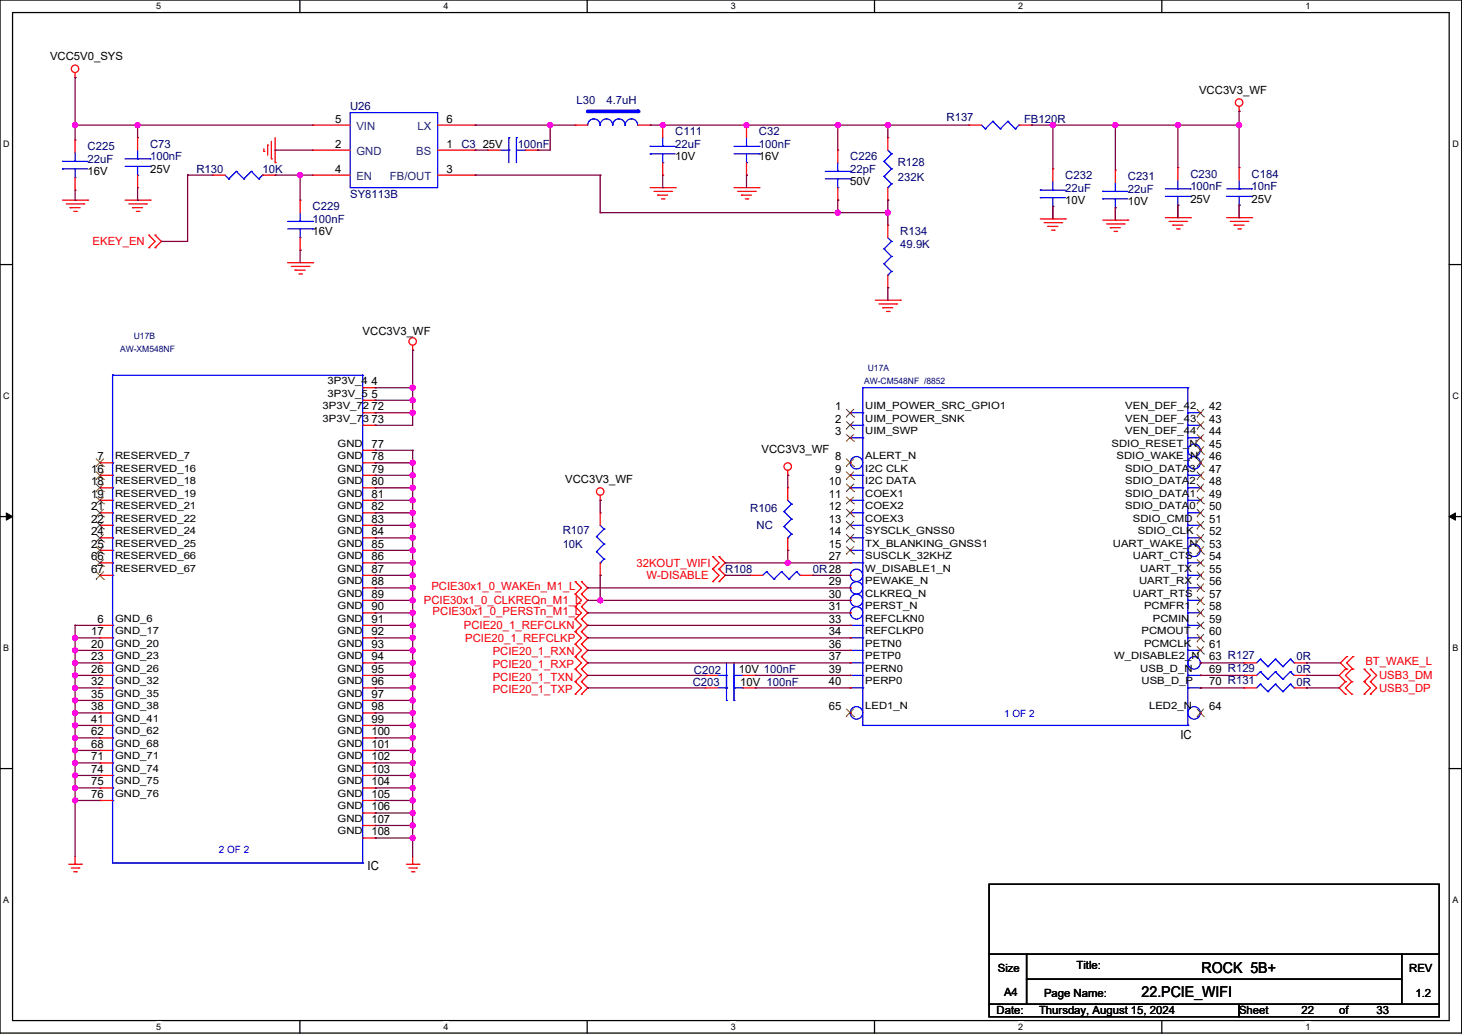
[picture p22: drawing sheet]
<svg xmlns="http://www.w3.org/2000/svg" width="594mm" height="420mm" viewBox="0 0 594 420" stroke-linecap="round" stroke-linejoin="round" font-family="sans-serif">
<defs><g id="words">
<g font-size="6.1">
<text x="488.2" y="395.2">ROCK 5B+</text>
<text x="463.8" y="404.8">22.PCIE_WIFI</text>
</g>
<g font-size="5.1">
<text x="479.6" y="300.2">IC</text>
<text x="149.4" y="353.6">IC</text>
</g>
<g font-size="4.6">
<text x="20.3" y="24.4">VCC5V0_SYS</text>
<text x="487.2" y="38.2">VCC3V3_WF</text>
<text x="136.1" y="49.8">5</text>
<text x="181.4" y="49.8">6</text>
<text x="136.1" y="59.9">2</text>
<text x="181.4" y="59.9">1</text>
<text x="196.1" y="60">25V</text>
<text x="274.3" y="65.1">10V</text>
<text x="308.4" y="65.1">16V</text>
<text x="35.6" y="71.2">16V</text>
<text x="61" y="70.2">25V</text>
<text x="136.1" y="70.1">4</text>
<text x="181.4" y="70.1">3</text>
<text x="345.5" y="75.2">50V</text>
<text x="432.8" y="82.9">10V</text>
<text x="458.2" y="83.4">10V</text>
<text x="483.6" y="82.4">25V</text>
<text x="508.5" y="82.4">25V</text>
<text x="127" y="95.6">16V</text>
<text x="147.3" y="136.2">VCC3V3_WF</text>
<text x="150.9" y="156.5">4</text>
<text x="150.9" y="161.5">5</text>
<text x="150.9" y="166.6">72</text>
<text x="339.3" y="166.6">1</text>
<text x="491.3" y="166.6">42</text>
<text x="150.9" y="171.7">73</text>
<text x="339.3" y="171.7">2</text>
<text x="491.3" y="171.7">43</text>
<text x="339.3" y="176.8">3</text>
<text x="491.3" y="176.8">44</text>
<text x="150.9" y="181.9">77</text>
<text x="309.4" y="184">VCC3V3_WF</text>
<text x="491.3" y="181.9">45</text>
<text x="39.6" y="186.9">7</text>
<text x="150.9" y="186.9">78</text>
<text x="339.3" y="186.9">8</text>
<text x="491.3" y="186.9">46</text>
<text x="37.1" y="192">16</text>
<text x="37.1" y="197.1">18</text>
<text x="150.9" y="192">79</text>
<text x="150.9" y="197.1">80</text>
<text x="229.6" y="196.1">VCC3V3_WF</text>
<text x="336.8" y="197.1">10</text>
<text x="339.3" y="192">9</text>
<text x="491.3" y="192">47</text>
<text x="491.3" y="197.1">48</text>
<text x="37.1" y="202.2">19</text>
<text x="150.9" y="202.2">81</text>
<text x="336.8" y="202.2">11</text>
<text x="491.3" y="202.2">49</text>
<text x="37.1" y="207.3">21</text>
<text x="150.9" y="207.3">82</text>
<text x="336.8" y="207.3">12</text>
<text x="491.3" y="207.3">50</text>
<text x="37.1" y="212.3">22</text>
<text x="150.9" y="212.3">83</text>
<text x="336.8" y="212.3">13</text>
<text x="491.3" y="212.3">51</text>
<text x="37.1" y="217.4">24</text>
<text x="150.9" y="217.4">84</text>
<text x="336.8" y="217.4">14</text>
<text x="491.3" y="217.4">52</text>
<text x="37.1" y="222.5">25</text>
<text x="37.1" y="227.6">66</text>
<text x="150.9" y="222.5">85</text>
<text x="150.9" y="227.6">86</text>
<text x="336.8" y="222.5">15</text>
<text x="336.8" y="227.6">27</text>
<text x="491.3" y="222.5">53</text>
<text x="491.3" y="227.6">54</text>
<text x="37.1" y="232.7">67</text>
<text x="150.9" y="232.7">87</text>
<text x="491.3" y="232.7">55</text>
<text x="150.9" y="237.7">88</text>
<text x="336.8" y="237.7">29</text>
<text x="491.3" y="237.7">56</text>
<text x="150.9" y="242.8">89</text>
<text x="336.8" y="242.8">30</text>
<text x="491.3" y="242.8">57</text>
<text x="150.9" y="247.9">90</text>
<text x="336.8" y="247.9">31</text>
<text x="491.3" y="247.9">58</text>
<text x="39.6" y="253">6</text>
<text x="150.9" y="253">91</text>
<text x="336.8" y="253">33</text>
<text x="491.3" y="253">59</text>
<text x="37.1" y="258.1">17</text>
<text x="37.1" y="263.1">20</text>
<text x="150.9" y="258.1">92</text>
<text x="150.9" y="263.1">93</text>
<text x="336.8" y="258.1">34</text>
<text x="336.8" y="263.1">36</text>
<text x="491.3" y="258.1">60</text>
<text x="491.3" y="263.1">61</text>
<text x="37.1" y="268.2">23</text>
<text x="150.9" y="268.2">94</text>
<text x="336.8" y="268.2">37</text>
<text x="491.3" y="268.2">63 R127</text>
<text x="37.1" y="273.3">26</text>
<text x="150.9" y="273.3">95</text>
<text x="300.2" y="273.4">10V 100nF</text>
<text x="336.8" y="273.3">39</text>
<text x="491.3" y="273.3">69 R129</text>
<text x="37.1" y="278.4">32</text>
<text x="150.9" y="278.4">96</text>
<text x="300.8" y="278.4">10V 100nF</text>
<text x="336.8" y="278.4">40</text>
<text x="491.3" y="278.4">70 R131</text>
<text x="37.1" y="283.5">35</text>
<text x="150.9" y="283.5">97</text>
<text x="37.1" y="288.5">38</text>
<text x="37.1" y="293.6">41</text>
<text x="150.9" y="288.5">98</text>
<text x="150.9" y="293.6">99</text>
<text x="336.8" y="288.5">65</text>
<text x="491.3" y="288.5">64</text>
<text x="37.1" y="298.7">62</text>
<text x="150.9" y="298.7">100</text>
<text x="37.1" y="303.8">68</text>
<text x="150.9" y="303.8">101</text>
<text x="37.1" y="308.9">71</text>
<text x="150.9" y="308.9">102</text>
<text x="37.1" y="313.9">74</text>
<text x="150.9" y="313.9">103</text>
<text x="37.1" y="319">75</text>
<text x="150.9" y="319">104</text>
<text x="37.1" y="324.1">76</text>
<text x="150.9" y="324.1">105</text>
<text x="150.9" y="329.2">106</text>
<text x="150.9" y="334.3">107</text>
<text x="150.9" y="339.3">108</text>
<text x="405.4" y="394.8">Size</text>
<text x="437.4" y="393.8">Title:</text>
<text x="572.5" y="394.8">REV</text>
<text x="407.9" y="404.4">A4</text>
<text x="424.2" y="404.9">Page Name:</text>
<text x="575.1" y="404.9">1.2</text>
<text x="404.9" y="412">Date:</text>
<text x="422.2" y="412">Thursday, August 15, 2024</text>
<text x="503.4" y="412">Sheet</text>
<text x="528.8" y="412">22</text>
<text x="544.1" y="412">of</text>
<text x="559.3" y="412">33</text>
</g>
<g font-size="4.6" fill="#000080">
<text x="142.3" y="44.8">U26</text>
<text x="234.2" y="42.2">L30</text>
<text x="246.4" y="42.2">4.7uH</text>
<text x="384.6" y="49.3">R137</text>
<text x="416.1" y="49.8">FB120R</text>
<text x="274.3" y="54.9">C111</text>
<text x="308.4" y="54.9">C32</text>
<text x="35.6" y="61">C225</text>
<text x="61" y="60">C73</text>
<text x="61" y="65.1">100nF</text>
<text x="187.5" y="60">C3</text>
<text x="210.3" y="60">100nF</text>
<text x="274.3" y="60">22uF</text>
<text x="308.4" y="60">100nF</text>
<text x="345.5" y="65.1">C226</text>
<text x="35.6" y="66.1">22uF</text>
<text x="79.8" y="70.2">R130</text>
<text x="106.7" y="70.2">10K</text>
<text x="345.5" y="70.2">22pF</text>
<text x="364.8" y="67.6">R128</text>
<text x="364.8" y="73.7">232K</text>
<text x="432.8" y="72.7">C232</text>
<text x="432.8" y="77.8">22uF</text>
<text x="458.2" y="73.2">C231</text>
<text x="483.6" y="72.2">C230</text>
<text x="483.6" y="77.3">100nF</text>
<text x="508.5" y="72.2">C184</text>
<text x="508.5" y="77.3">10nF</text>
<text x="142.3" y="80.3">SY8113B</text>
<text x="458.2" y="78.3">22uF</text>
<text x="127" y="85.4">C229</text>
<text x="127" y="90.5">100nF</text>
<text x="365.8" y="95.6">R134</text>
<text x="365.8" y="100.6">49.9K</text>
<text x="304.8" y="207.8">R106</text>
<text x="307.4" y="214.9">NC</text>
<text x="228.6" y="217">R107</text>
<text x="228.6" y="222.6">10K</text>
<text x="294.7" y="232.7">R108</text>
<text x="330.2" y="232.7">0R28</text>
<text x="526.8" y="268.3">0R</text>
<text x="282" y="273.9">C202</text>
<text x="526.8" y="273.4">0R</text>
<text x="281.4" y="278.4">C203</text>
<text x="526.8" y="278.4">0R</text>
</g>
<g font-size="4.6" fill="#004080">
<text x="144.8" y="52.9">VIN</text>
<text x="169.6" y="52.9">LX</text>
<text x="144.8" y="63">GND</text>
<text x="169.1" y="63">BS</text>
<text x="144.8" y="73.2">EN</text>
<text x="158.4" y="73.2">FB/OUT</text>
</g>
<g font-size="4.6" fill="#f00">
<text x="37.6" y="99.6">EKEY_EN</text>
<text x="258.6" y="230.2">32KOUT_WIFI</text>
<text x="175.3" y="239.8">PCIE30x1_0_WAKEn_M1_L</text>
<text x="262.7" y="235.3">W-DISABLE</text>
<text x="172.2" y="245.4">PCIE30x1_0_CLKREQn_M1_L</text>
<text x="175.8" y="250">PCIE30x1_0_PERSTn_M1_L</text>
<text x="188.5" y="255.6">PCIE20_1_REFCLKN</text>
<text x="189" y="260.7">PCIE20_1_REFCLKP</text>
<text x="200.2" y="266.3">PCIE20_1_RXN</text>
<text x="200.2" y="271.3">PCIE20_1_RXP</text>
<text x="554.7" y="270.3">BT_WAKE_L</text>
<text x="560.3" y="275.9">USB3_DM</text>
<text x="200.2" y="281.5">PCIE20_1_TXP</text>
<text x="200.2" y="276.4">PCIE20_1_TXN</text>
<text x="560.3" y="281">USB3_DP</text>
</g>
<g font-size="4.1">
<text x="133.1" y="156.1">3P3V_4</text>
<text x="133.1" y="161.1">3P3V_5</text>
<text x="131.1" y="166.2">3P3V_72</text>
<text x="351.6" y="166.2">UIM_POWER_SRC_GPIO1</text>
<text x="457.2" y="166.2">VEN_DEF_42</text>
<text x="131.1" y="171.3">3P3V_73</text>
<text x="351.6" y="171.3">UIM_POWER_SNK</text>
<text x="457.2" y="171.3">VEN_DEF_43</text>
<text x="351.6" y="176.4">UIM_SWP</text>
<text x="457.2" y="176.4">VEN_DEF_44</text>
<text x="137.2" y="181.5">GND</text>
<text x="451.6" y="181.5">SDIO_RESET_N</text>
<text x="46.8" y="186.5">RESERVED_7</text>
<text x="46.8" y="191.6">RESERVED_16</text>
<text x="137.2" y="186.5">GND</text>
<text x="137.2" y="191.6">GND</text>
<text x="351.6" y="186.5">ALERT_N</text>
<text x="351.6" y="191.6">I2C CLK</text>
<text x="453.7" y="186.5">SDIO_WAKE_N</text>
<text x="457.2" y="191.6">SDIO_DATA3</text>
<text x="46.8" y="196.7">RESERVED_18</text>
<text x="137.2" y="196.7">GND</text>
<text x="351.6" y="196.7">I2C DATA</text>
<text x="457.2" y="196.7">SDIO_DATA2</text>
<text x="46.8" y="201.8">RESERVED_19</text>
<text x="137.2" y="201.8">GND</text>
<text x="351.6" y="201.8">COEX1</text>
<text x="457.2" y="201.8">SDIO_DATA1</text>
<text x="46.8" y="206.9">RESERVED_21</text>
<text x="137.2" y="206.9">GND</text>
<text x="351.6" y="206.9">COEX2</text>
<text x="457.2" y="206.9">SDIO_DATA0</text>
<text x="46.8" y="211.9">RESERVED_22</text>
<text x="137.2" y="211.9">GND</text>
<text x="351.6" y="211.9">COEX3</text>
<text x="460.3" y="211.9">SDIO_CMD</text>
<text x="46.8" y="217">RESERVED_24</text>
<text x="137.2" y="217">GND</text>
<text x="351.6" y="217">SYSCLK_GNSS0</text>
<text x="462.3" y="217">SDIO_CLK</text>
<text x="46.8" y="222.1">RESERVED_25</text>
<text x="46.8" y="227.2">RESERVED_66</text>
<text x="137.2" y="222.1">GND</text>
<text x="137.2" y="227.2">GND</text>
<text x="351.6" y="222.1">TX_BLANKING_GNSS1</text>
<text x="351.6" y="227.2">SUSCLK_32KHZ</text>
<text x="452.1" y="222.1">UART_WAKE_N</text>
<text x="460.3" y="227.2">UART_CTS</text>
<text x="46.8" y="232.3">RESERVED_67</text>
<text x="137.2" y="232.3">GND</text>
<text x="351.6" y="232.3">W_DISABLE1_N</text>
<text x="463.3" y="232.3">UART_TX</text>
<text x="137.2" y="237.3">GND</text>
<text x="351.6" y="237.3">PEWAKE_N</text>
<text x="462.8" y="237.3">UART_RX</text>
<text x="137.2" y="242.4">GND</text>
<text x="351.6" y="242.4">CLKREQ_N</text>
<text x="460.3" y="242.4">UART_RTS</text>
<text x="137.2" y="247.5">GND</text>
<text x="351.6" y="247.5">PERST_N</text>
<text x="464.8" y="247.5">PCMFR1</text>
<text x="46.8" y="252.6">GND_6</text>
<text x="46.8" y="257.7">GND_17</text>
<text x="137.2" y="252.6">GND</text>
<text x="137.2" y="257.7">GND</text>
<text x="351.6" y="252.6">REFCLKN0</text>
<text x="351.6" y="257.7">REFCLKP0</text>
<text x="463.8" y="257.7">PCMOUT</text>
<text x="468.4" y="252.6">PCMIN</text>
<text x="46.8" y="262.7">GND_20</text>
<text x="137.2" y="262.7">GND</text>
<text x="351.6" y="262.7">PETN0</text>
<text x="464.8" y="262.7">PCMCLK</text>
<text x="46.8" y="267.8">GND_23</text>
<text x="137.2" y="267.8">GND</text>
<text x="351.6" y="267.8">PETP0</text>
<text x="452.6" y="267.8">W_DISABLE2_N</text>
<text x="46.8" y="272.9">GND_26</text>
<text x="137.2" y="272.9">GND</text>
<text x="351.6" y="272.9">PERN0</text>
<text x="463.3" y="272.9">USB_D_N</text>
<text x="46.8" y="278">GND_32</text>
<text x="137.2" y="278">GND</text>
<text x="351.6" y="278">PERP0</text>
<text x="463.8" y="278">USB_D_P</text>
<text x="46.8" y="283.1">GND_35</text>
<text x="137.2" y="283.1">GND</text>
<text x="46.8" y="288.1">GND_38</text>
<text x="46.8" y="293.2">GND_41</text>
<text x="137.2" y="288.1">GND</text>
<text x="137.2" y="293.2">GND</text>
<text x="351.6" y="288.1">LED1_N</text>
<text x="466.9" y="288.1">LED2_N</text>
<text x="46.8" y="298.3">GND_62</text>
<text x="137.2" y="298.3">GND</text>
<text x="46.8" y="303.4">GND_68</text>
<text x="137.2" y="303.4">GND</text>
<text x="46.8" y="308.5">GND_71</text>
<text x="137.2" y="308.5">GND</text>
<text x="46.8" y="313.5">GND_74</text>
<text x="137.2" y="313.5">GND</text>
<text x="46.8" y="318.6">GND_75</text>
<text x="46.8" y="323.7">GND_76</text>
<text x="137.2" y="318.6">GND</text>
<text x="137.2" y="323.7">GND</text>
<text x="137.2" y="328.8">GND</text>
<text x="137.2" y="333.9">GND</text>
<text x="137.2" y="338.9">GND</text>
</g>
<g font-size="4.1" fill="#00f">
<text x="407.9" y="291.2">1 OF 2</text>
<text x="88.9" y="346.6">2 OF 2</text>
</g>
<g font-size="3.6">
<text x="63.5" y="3.8">5</text>
<text x="180.2" y="3.8">4</text>
<text x="296.9" y="3.8">3</text>
<text x="413.7" y="3.8">2</text>
<text x="530.4" y="3.8">1</text>
<text x="1.3" y="59.5">D</text>
<text x="590.1" y="59.5">D</text>
<text x="1.3" y="161.9">C</text>
<text x="590.1" y="161.9">C</text>
<text x="1.3" y="264.3">B</text>
<text x="590.1" y="264.3">B</text>
<text x="1.3" y="366.6">A</text>
<text x="590.1" y="366.6">A</text>
<text x="63.5" y="418.3">5</text>
<text x="180.2" y="418.3">4</text>
<text x="296.9" y="418.3">3</text>
<text x="413.7" y="418.3">2</text>
<text x="530.4" y="418.3">1</text>
</g>
<g font-size="3.6" fill="#000080">
<text x="54.4" y="137.8">U17B</text>
<text x="48.8" y="142.9">AW-XM548NF</text>
<text x="352.6" y="150.5">U17A</text>
<text x="351.1" y="156.1">AW-CM548NF /8852</text>
</g>
</g></defs>
<path d="M0 0h593.9v419.6h-593.9zM5.1 5.1h583.7v409.4h-583.7z" fill="none" stroke="#000" stroke-width=".51"/>
<g fill="#fff">
<path d="M63.5 .5h2v4.1h-2z"/>
<path d="M63.5 415.1h2v4h-2z"/>
</g>
<path d="M121.8 0v5.1M121.8 414.5v5.1" fill="none" stroke="#000" stroke-width=".51"/>
<g fill="#fff">
<path d="M180.2 .5h2v4.1h-2z"/>
<path d="M180.2 415.1h2v4h-2z"/>
</g>
<path d="M238.6 0v5.1M238.6 414.5v5.1" fill="none" stroke="#000" stroke-width=".51"/>
<g fill="#fff">
<path d="M296.9 .5h2.1v4.1h-2.1z"/>
<path d="M296.9 415.1h2.1v4h-2.1z"/>
</g>
<path d="M355.3 0v5.1M355.3 414.5v5.1" fill="none" stroke="#000" stroke-width=".51"/>
<g fill="#fff">
<path d="M413.7 .5h2v4.1h-2z"/>
<path d="M413.7 415.1h2v4h-2z"/>
</g>
<path d="M472 0v5.1M472 414.5v5.1" fill="none" stroke="#000" stroke-width=".51"/>
<g fill="#fff">
<path d="M530.4 .5h2v4.1h-2z"/>
<path d="M530.4 415.1h2v4h-2z"/>
<path d="M1.3 56.3h2.6v4h-2.6z"/>
<path d="M590.1 56.3h2.6v4h-2.6z"/>
<path d="M1.3 158.6h2.6v4.1h-2.6z"/>
<path d="M590.1 158.6h2.6v4.1h-2.6z"/>
</g>
<path d="M0 107.5h5.1M588.8 107.5h5.1" fill="none" stroke="#000" stroke-width=".51"/>
<g fill="#fff">
<path d="M1.3 261h2.4v4.1h-2.4z"/>
<path d="M590.1 261h2.4v4.1h-2.4z"/>
</g>
<path d="M0 209.8h5.1M588.8 209.8h5.1" fill="none" stroke="#000" stroke-width=".51"/>
<path d="M2.6 208.3l2.5 1.5-2.5 1.5zM588.8 209.8l2.5-1.5v3z" fill="#000" stroke="#000" stroke-width=".41"/>
<g fill="#fff">
<path d="M1.3 363.4h2.4v4h-2.4z"/>
<path d="M590.1 363.4h2.4v4h-2.4z"/>
</g>
<path d="M0 312.2h5.1M588.8 312.2h5.1" fill="none" stroke="#000" stroke-width=".51"/>
<path d="M167.7 140.2v2.1" fill="none" stroke="#f00" stroke-width=".51"/>
<circle cx="167.7" cy="142.3" r=".25" fill="#f00"/>
<g fill="none" stroke="#f00" stroke-width=".51">
<path d="M30 354.1h1"/>
<circle cx="167.7" cy="138.7" r="1.51"/>
</g>
<circle cx="31" cy="354.1" r=".25" fill="#f00"/>
<path d="M29 352.6h3" fill="none" stroke="#f00" stroke-width=".51"/>
<circle cx="32" cy="352.6" r=".25" fill="#f00"/>
<path d="M28 351h5" fill="none" stroke="#f00" stroke-width=".51"/>
<circle cx="33" cy="351" r=".25" fill="#f00"/>
<path d="M30.5 348v3" fill="none" stroke="#f00" stroke-width=".51"/>
<circle cx="30.5" cy="351" r=".25" fill="#f00"/>
<path d="M167.2 354.1h1" fill="none" stroke="#f00" stroke-width=".51"/>
<circle cx="168.2" cy="354.1" r=".25" fill="#f00"/>
<path d="M166.1 352.6h3.1" fill="none" stroke="#f00" stroke-width=".51"/>
<circle cx="169.2" cy="352.6" r=".25" fill="#f00"/>
<path d="M165.1 351h5.1" fill="none" stroke="#f00" stroke-width=".51"/>
<circle cx="170.2" cy="351" r=".25" fill="#f00"/>
<path d="M167.7 348v3" fill="none" stroke="#f00" stroke-width=".51"/>
<circle cx="167.7" cy="351" r=".25" fill="#f00"/>
<path d="M243.9 201.2v2" fill="none" stroke="#f00" stroke-width=".51"/>
<circle cx="243.9" cy="203.2" r=".25" fill="#f00"/>
<g fill="none" stroke="#f00" stroke-width=".51">
<path d="M320.1 191v2.1"/>
<circle cx="243.9" cy="199.7" r="1.51"/>
</g>
<circle cx="320.1" cy="193.1" r=".25" fill="#f00"/>
<g fill="none" stroke="#f00" stroke-width=".51">
<path d="M111.8 55.9v10.2"/>
<circle cx="320.1" cy="189.5" r="1.51"/>
</g>
<circle cx="111.8" cy="66.1" r=".25" fill="#f00"/>
<path d="M110.3 57.4v7.1" fill="none" stroke="#f00" stroke-width=".51"/>
<circle cx="110.3" cy="64.5" r=".25" fill="#f00"/>
<path d="M108.7 58.9v4.1" fill="none" stroke="#f00" stroke-width=".51"/>
<circle cx="108.7" cy="58.9" r=".25" fill="#f00"/>
<path d="M107.2 60.5v1" fill="none" stroke="#f00" stroke-width=".51"/>
<circle cx="107.2" cy="61.5" r=".25" fill="#f00"/>
<path d="M116.9 106.7h10.1" fill="none" stroke="#f00" stroke-width=".51"/>
<circle cx="127" cy="106.7" r=".25" fill="#f00"/>
<path d="M118.4 108.2h7.1" fill="none" stroke="#f00" stroke-width=".51"/>
<circle cx="125.5" cy="108.2" r=".25" fill="#f00"/>
<path d="M119.9 109.7h4.1" fill="none" stroke="#f00" stroke-width=".51"/>
<circle cx="119.9" cy="109.7" r=".25" fill="#f00"/>
<path d="M121.4 111.3h1" fill="none" stroke="#f00" stroke-width=".51"/>
<circle cx="122.4" cy="111.3" r=".25" fill="#f00"/>
<path d="M355.6 121.9h10.2" fill="none" stroke="#f00" stroke-width=".51"/>
<circle cx="365.8" cy="121.9" r=".25" fill="#f00"/>
<path d="M357.1 123.5h7.2" fill="none" stroke="#f00" stroke-width=".51"/>
<circle cx="364.3" cy="123.5" r=".25" fill="#f00"/>
<path d="M358.7 125h4" fill="none" stroke="#f00" stroke-width=".51"/>
<circle cx="358.7" cy="125" r=".25" fill="#f00"/>
<path d="M360.2 126.5h1" fill="none" stroke="#f00" stroke-width=".51"/>
<circle cx="361.2" cy="126.5" r=".25" fill="#f00"/>
<path d="M50.8 81.3h10.2" fill="none" stroke="#f00" stroke-width=".51"/>
<circle cx="61" cy="81.3" r=".25" fill="#f00"/>
<path d="M52.3 82.8h7.2" fill="none" stroke="#f00" stroke-width=".51"/>
<circle cx="59.5" cy="82.8" r=".25" fill="#f00"/>
<path d="M53.9 84.3h4" fill="none" stroke="#f00" stroke-width=".51"/>
<circle cx="53.9" cy="84.3" r=".25" fill="#f00"/>
<path d="M55.4 85.9h1" fill="none" stroke="#f00" stroke-width=".51"/>
<circle cx="56.4" cy="85.9" r=".25" fill="#f00"/>
<path d="M25.4 81.3h10.2" fill="none" stroke="#f00" stroke-width=".51"/>
<circle cx="35.6" cy="81.3" r=".25" fill="#f00"/>
<path d="M26.9 82.8h7.2" fill="none" stroke="#f00" stroke-width=".51"/>
<circle cx="34.1" cy="82.8" r=".25" fill="#f00"/>
<path d="M28.5 84.3h4" fill="none" stroke="#f00" stroke-width=".51"/>
<circle cx="28.5" cy="84.3" r=".25" fill="#f00"/>
<path d="M30 85.9h1" fill="none" stroke="#f00" stroke-width=".51"/>
<circle cx="31" cy="85.9" r=".25" fill="#f00"/>
<path d="M503.4 43.2v2" fill="none" stroke="#f00" stroke-width=".51"/>
<circle cx="503.4" cy="45.2" r=".25" fill="#f00"/>
<g fill="none" stroke="#f00" stroke-width=".51">
<path d="M264.2 76.2h10.1"/>
<circle cx="503.4" cy="41.7" r="1.51"/>
</g>
<circle cx="274.3" cy="76.2" r=".25" fill="#f00"/>
<path d="M265.7 77.7h7.1" fill="none" stroke="#f00" stroke-width=".51"/>
<circle cx="272.8" cy="77.7" r=".25" fill="#f00"/>
<path d="M267.2 79.3h4.1" fill="none" stroke="#f00" stroke-width=".51"/>
<circle cx="267.2" cy="79.3" r=".25" fill="#f00"/>
<path d="M268.8 80.8h1" fill="none" stroke="#f00" stroke-width=".51"/>
<circle cx="269.8" cy="80.8" r=".25" fill="#f00"/>
<path d="M298.2 76.2h10.2" fill="none" stroke="#f00" stroke-width=".51"/>
<circle cx="308.4" cy="76.2" r=".25" fill="#f00"/>
<path d="M299.7 77.7h7.2" fill="none" stroke="#f00" stroke-width=".51"/>
<circle cx="306.9" cy="77.7" r=".25" fill="#f00"/>
<path d="M301.3 79.3h4" fill="none" stroke="#f00" stroke-width=".51"/>
<circle cx="301.3" cy="79.3" r=".25" fill="#f00"/>
<path d="M302.8 80.8h1" fill="none" stroke="#f00" stroke-width=".51"/>
<circle cx="303.8" cy="80.8" r=".25" fill="#f00"/>
<path d="M30.5 29.5v2" fill="none" stroke="#f00" stroke-width=".51"/>
<circle cx="30.5" cy="31.5" r=".25" fill="#f00"/>
<g fill="none" stroke="#f00" stroke-width=".51">
<path d="M473.5 88.4h10.1"/>
<circle cx="30.5" cy="28" r="1.51"/>
</g>
<circle cx="483.6" cy="88.4" r=".25" fill="#f00"/>
<path d="M475 89.9h7.1" fill="none" stroke="#f00" stroke-width=".51"/>
<circle cx="482.1" cy="89.9" r=".25" fill="#f00"/>
<path d="M476.5 91.5h4.1" fill="none" stroke="#f00" stroke-width=".51"/>
<circle cx="476.5" cy="91.5" r=".25" fill="#f00"/>
<path d="M478 93h1.1" fill="none" stroke="#f00" stroke-width=".51"/>
<circle cx="479.1" cy="93" r=".25" fill="#f00"/>
<path d="M448.1 89.4h10.1" fill="none" stroke="#f00" stroke-width=".51"/>
<circle cx="458.2" cy="89.4" r=".25" fill="#f00"/>
<path d="M449.6 91h7.1" fill="none" stroke="#f00" stroke-width=".51"/>
<circle cx="456.7" cy="91" r=".25" fill="#f00"/>
<path d="M451.1 92.5h4.1" fill="none" stroke="#f00" stroke-width=".51"/>
<circle cx="451.1" cy="92.5" r=".25" fill="#f00"/>
<path d="M452.6 94h1.1" fill="none" stroke="#f00" stroke-width=".51"/>
<circle cx="453.7" cy="94" r=".25" fill="#f00"/>
<path d="M422.7 88.9h10.1" fill="none" stroke="#f00" stroke-width=".51"/>
<circle cx="432.8" cy="88.9" r=".25" fill="#f00"/>
<path d="M424.2 90.4h7.1" fill="none" stroke="#f00" stroke-width=".51"/>
<circle cx="431.3" cy="90.4" r=".25" fill="#f00"/>
<path d="M425.7 92h4.1" fill="none" stroke="#f00" stroke-width=".51"/>
<circle cx="425.7" cy="92" r=".25" fill="#f00"/>
<path d="M427.2 93.5h1.1" fill="none" stroke="#f00" stroke-width=".51"/>
<circle cx="428.3" cy="93.5" r=".25" fill="#f00"/>
<path d="M498.4 88.4h10.1" fill="none" stroke="#f00" stroke-width=".51"/>
<circle cx="508.5" cy="88.4" r=".25" fill="#f00"/>
<path d="M499.9 89.9h7.1" fill="none" stroke="#f00" stroke-width=".51"/>
<circle cx="507" cy="89.9" r=".25" fill="#f00"/>
<path d="M501.4 91.5h4.1" fill="none" stroke="#f00" stroke-width=".51"/>
<circle cx="501.4" cy="91.5" r=".25" fill="#f00"/>
<path d="M502.9 93h1.1" fill="none" stroke="#f00" stroke-width=".51"/>
<circle cx="504" cy="93" r=".25" fill="#f00"/>
<path d="M294.7 228.6l-2.6 2.6" fill="none" stroke="#f00" stroke-width=".51"/>
<circle cx="292.1" cy="231.2" r=".25" fill="#f00"/>
<path d="M292.1 226.1l2.6 2.5" fill="none" stroke="#f00" stroke-width=".51"/>
<circle cx="292.1" cy="226.1" r=".25" fill="#f00"/>
<path d="M289.6 226.1l2.5 2.5" fill="none" stroke="#f00" stroke-width=".51"/>
<circle cx="289.6" cy="226.1" r=".25" fill="#f00"/>
<path d="M292.1 228.6l-2.5 2.6" fill="none" stroke="#f00" stroke-width=".51"/>
<circle cx="289.6" cy="231.2" r=".25" fill="#f00"/>
<path d="M294.7 233.7l-2.6 2.5" fill="none" stroke="#f00" stroke-width=".51"/>
<circle cx="292.1" cy="236.2" r=".25" fill="#f00"/>
<path d="M292.1 231.2l2.6 2.5" fill="none" stroke="#f00" stroke-width=".51"/>
<circle cx="292.1" cy="231.2" r=".25" fill="#f00"/>
<path d="M289.6 231.2l2.5 2.5" fill="none" stroke="#f00" stroke-width=".51"/>
<circle cx="289.6" cy="231.2" r=".25" fill="#f00"/>
<path d="M292.1 233.7l-2.5 2.5" fill="none" stroke="#f00" stroke-width=".51"/>
<circle cx="289.6" cy="236.2" r=".25" fill="#f00"/>
<path d="M238.8 238.8l-2.6 2.5" fill="none" stroke="#f00" stroke-width=".51"/>
<circle cx="236.2" cy="241.3" r=".25" fill="#f00"/>
<path d="M236.2 236.2l2.6 2.6" fill="none" stroke="#f00" stroke-width=".51"/>
<circle cx="236.2" cy="236.2" r=".25" fill="#f00"/>
<path d="M233.7 236.2l2.5 2.6" fill="none" stroke="#f00" stroke-width=".51"/>
<circle cx="233.7" cy="236.2" r=".25" fill="#f00"/>
<path d="M236.2 238.8l-2.5 2.5" fill="none" stroke="#f00" stroke-width=".51"/>
<circle cx="233.7" cy="241.3" r=".25" fill="#f00"/>
<path d="M238.8 243.9l-2.6 2.5" fill="none" stroke="#f00" stroke-width=".51"/>
<circle cx="236.2" cy="246.4" r=".25" fill="#f00"/>
<path d="M236.2 241.3l2.6 2.6" fill="none" stroke="#f00" stroke-width=".51"/>
<circle cx="236.2" cy="241.3" r=".25" fill="#f00"/>
<path d="M233.7 241.3l2.5 2.6" fill="none" stroke="#f00" stroke-width=".51"/>
<circle cx="233.7" cy="241.3" r=".25" fill="#f00"/>
<path d="M236.2 243.9l-2.5 2.5" fill="none" stroke="#f00" stroke-width=".51"/>
<circle cx="233.7" cy="246.4" r=".25" fill="#f00"/>
<path d="M238.8 248.9l-2.6 2.6" fill="none" stroke="#f00" stroke-width=".51"/>
<circle cx="236.2" cy="251.5" r=".25" fill="#f00"/>
<path d="M236.2 246.4l2.6 2.5" fill="none" stroke="#f00" stroke-width=".51"/>
<circle cx="236.2" cy="246.4" r=".25" fill="#f00"/>
<path d="M233.7 246.4l2.5 2.5" fill="none" stroke="#f00" stroke-width=".51"/>
<circle cx="233.7" cy="246.4" r=".25" fill="#f00"/>
<path d="M236.2 248.9l-2.5 2.6" fill="none" stroke="#f00" stroke-width=".51"/>
<circle cx="233.7" cy="251.5" r=".25" fill="#f00"/>
<path d="M238.8 259.1l-2.6 2.5" fill="none" stroke="#f00" stroke-width=".51"/>
<circle cx="236.2" cy="261.6" r=".25" fill="#f00"/>
<path d="M236.2 256.6l2.6 2.5" fill="none" stroke="#f00" stroke-width=".51"/>
<circle cx="236.2" cy="256.6" r=".25" fill="#f00"/>
<path d="M233.7 256.6l2.5 2.5" fill="none" stroke="#f00" stroke-width=".51"/>
<circle cx="233.7" cy="256.6" r=".25" fill="#f00"/>
<path d="M236.2 259.1l-2.5 2.5" fill="none" stroke="#f00" stroke-width=".51"/>
<circle cx="233.7" cy="261.6" r=".25" fill="#f00"/>
<path d="M236.2 251.5l2.6 2.5" fill="none" stroke="#f00" stroke-width=".51"/>
<circle cx="236.2" cy="251.5" r=".25" fill="#f00"/>
<path d="M238.8 254l-2.6 2.6" fill="none" stroke="#f00" stroke-width=".51"/>
<circle cx="236.2" cy="256.6" r=".25" fill="#f00"/>
<path d="M236.2 254l-2.5 2.6" fill="none" stroke="#f00" stroke-width=".51"/>
<circle cx="233.7" cy="256.6" r=".25" fill="#f00"/>
<path d="M233.7 251.5l2.5 2.5" fill="none" stroke="#f00" stroke-width=".51"/>
<circle cx="233.7" cy="251.5" r=".25" fill="#f00"/>
<path d="M236.2 266.7l2.6 2.6" fill="none" stroke="#f00" stroke-width=".51"/>
<circle cx="236.2" cy="266.7" r=".25" fill="#f00"/>
<path d="M238.8 269.3l-2.6 2.5" fill="none" stroke="#f00" stroke-width=".51"/>
<circle cx="236.2" cy="271.8" r=".25" fill="#f00"/>
<path d="M236.2 269.3l-2.5 2.5" fill="none" stroke="#f00" stroke-width=".51"/>
<circle cx="233.7" cy="271.8" r=".25" fill="#f00"/>
<path d="M233.7 266.7l2.5 2.6" fill="none" stroke="#f00" stroke-width=".51"/>
<circle cx="233.7" cy="266.7" r=".25" fill="#f00"/>
<path d="M236.2 261.6l2.6 2.6" fill="none" stroke="#f00" stroke-width=".51"/>
<circle cx="236.2" cy="261.6" r=".25" fill="#f00"/>
<path d="M238.8 264.2l-2.6 2.5" fill="none" stroke="#f00" stroke-width=".51"/>
<circle cx="236.2" cy="266.7" r=".25" fill="#f00"/>
<path d="M236.2 264.2l-2.5 2.5" fill="none" stroke="#f00" stroke-width=".51"/>
<circle cx="233.7" cy="266.7" r=".25" fill="#f00"/>
<path d="M233.7 261.6l2.5 2.6" fill="none" stroke="#f00" stroke-width=".51"/>
<circle cx="233.7" cy="261.6" r=".25" fill="#f00"/>
<path d="M236.2 276.9l2.6 2.5" fill="none" stroke="#f00" stroke-width=".51"/>
<circle cx="236.2" cy="276.9" r=".25" fill="#f00"/>
<path d="M238.8 279.4l-2.6 2.6" fill="none" stroke="#f00" stroke-width=".51"/>
<circle cx="236.2" cy="282" r=".25" fill="#f00"/>
<path d="M236.2 279.4l-2.5 2.6" fill="none" stroke="#f00" stroke-width=".51"/>
<circle cx="233.7" cy="282" r=".25" fill="#f00"/>
<path d="M233.7 276.9l2.5 2.5" fill="none" stroke="#f00" stroke-width=".51"/>
<circle cx="233.7" cy="276.9" r=".25" fill="#f00"/>
<path d="M236.2 271.8l2.6 2.5" fill="none" stroke="#f00" stroke-width=".51"/>
<circle cx="236.2" cy="271.8" r=".25" fill="#f00"/>
<path d="M238.8 274.3l-2.6 2.6" fill="none" stroke="#f00" stroke-width=".51"/>
<circle cx="236.2" cy="276.9" r=".25" fill="#f00"/>
<path d="M236.2 274.3l-2.5 2.6" fill="none" stroke="#f00" stroke-width=".51"/>
<circle cx="233.7" cy="276.9" r=".25" fill="#f00"/>
<path d="M233.7 271.8l2.5 2.5" fill="none" stroke="#f00" stroke-width=".51"/>
<circle cx="233.7" cy="271.8" r=".25" fill="#f00"/>
<path d="M546.6 271.8l-2.5 2.5" fill="none" stroke="#f00" stroke-width=".51"/>
<circle cx="546.6" cy="271.8" r=".25" fill="#f00"/>
<path d="M544.1 274.3l2.5 2.6" fill="none" stroke="#f00" stroke-width=".51"/>
<circle cx="546.6" cy="276.9" r=".25" fill="#f00"/>
<path d="M546.6 274.3l2.6 2.6" fill="none" stroke="#f00" stroke-width=".51"/>
<circle cx="549.2" cy="276.9" r=".25" fill="#f00"/>
<path d="M549.2 271.8l-2.6 2.5" fill="none" stroke="#f00" stroke-width=".51"/>
<circle cx="549.2" cy="271.8" r=".25" fill="#f00"/>
<path d="M559.3 274.3l-2.5 2.6" fill="none" stroke="#f00" stroke-width=".51"/>
<circle cx="556.8" cy="276.9" r=".25" fill="#f00"/>
<path d="M556.8 271.8l2.5 2.5" fill="none" stroke="#f00" stroke-width=".51"/>
<circle cx="556.8" cy="271.8" r=".25" fill="#f00"/>
<path d="M556.8 274.3l-2.6 2.6" fill="none" stroke="#f00" stroke-width=".51"/>
<circle cx="554.2" cy="276.9" r=".25" fill="#f00"/>
<path d="M554.2 271.8l2.6 2.5" fill="none" stroke="#f00" stroke-width=".51"/>
<circle cx="554.2" cy="271.8" r=".25" fill="#f00"/>
<path d="M546.6 276.9l-2.5 2.5" fill="none" stroke="#f00" stroke-width=".51"/>
<circle cx="546.6" cy="276.9" r=".25" fill="#f00"/>
<path d="M544.1 279.4l2.5 2.6" fill="none" stroke="#f00" stroke-width=".51"/>
<circle cx="546.6" cy="282" r=".25" fill="#f00"/>
<path d="M546.6 279.4l2.6 2.6" fill="none" stroke="#f00" stroke-width=".51"/>
<circle cx="549.2" cy="282" r=".25" fill="#f00"/>
<path d="M549.2 276.9l-2.6 2.5" fill="none" stroke="#f00" stroke-width=".51"/>
<circle cx="549.2" cy="276.9" r=".25" fill="#f00"/>
<path d="M559.3 279.4l-2.5 2.6" fill="none" stroke="#f00" stroke-width=".51"/>
<circle cx="556.8" cy="282" r=".25" fill="#f00"/>
<path d="M556.8 276.9l2.5 2.5" fill="none" stroke="#f00" stroke-width=".51"/>
<circle cx="556.8" cy="276.9" r=".25" fill="#f00"/>
<path d="M556.8 279.4l-2.6 2.6" fill="none" stroke="#f00" stroke-width=".51"/>
<circle cx="554.2" cy="282" r=".25" fill="#f00"/>
<path d="M554.2 276.9l2.6 2.5" fill="none" stroke="#f00" stroke-width=".51"/>
<circle cx="554.2" cy="276.9" r=".25" fill="#f00"/>
<path d="M544.6 269.3l2.5 2.5" fill="none" stroke="#f00" stroke-width=".51"/>
<circle cx="547.1" cy="271.8" r=".25" fill="#f00"/>
<path d="M547.1 266.7l-2.5 2.6" fill="none" stroke="#f00" stroke-width=".51"/>
<circle cx="547.1" cy="266.7" r=".25" fill="#f00"/>
<path d="M549.7 266.7l-2.6 2.6" fill="none" stroke="#f00" stroke-width=".51"/>
<circle cx="549.7" cy="266.7" r=".25" fill="#f00"/>
<path d="M547.1 269.3l2.6 2.5" fill="none" stroke="#f00" stroke-width=".51"/>
<circle cx="549.7" cy="271.8" r=".25" fill="#f00"/>
<path d="M63 95.5l2.6 2.6" fill="none" stroke="#f00" stroke-width=".51"/>
<circle cx="63" cy="95.5" r=".25" fill="#f00"/>
<path d="M65.6 98.1l-2.6 2.5" fill="none" stroke="#f00" stroke-width=".51"/>
<circle cx="63" cy="100.6" r=".25" fill="#f00"/>
<path d="M63 98.1l-2.5 2.5" fill="none" stroke="#f00" stroke-width=".51"/>
<circle cx="60.5" cy="100.6" r=".25" fill="#f00"/>
<path d="M60.5 95.5l2.5 2.6" fill="none" stroke="#f00" stroke-width=".51"/>
<circle cx="60.5" cy="95.5" r=".25" fill="#f00"/>
<path d="M401.8 359.2h182.9v28.4h-182.9zM401.8 387.6h15.3v20.3h-15.3zM417.1 387.6h152.4v10.2h-152.4zM417.1 397.8h152.4v10.1h-152.4zM569.5 387.6h15.2v20.3h-15.2zM401.8 407.9h101.6v5.1h-101.6zM503.4 407.9h81.3v5.1h-81.3z" fill="none" stroke="#000" stroke-width=".51"/>
<path d="M398.8 50.8l1.5 1.5" fill="none" stroke="#00f" stroke-width=".51"/>
<circle cx="400.3" cy="52.3" r=".25" fill="#00f"/>
<path d="M403.4 49.3l-3.1 3" fill="none" stroke="#00f" stroke-width=".51"/>
<circle cx="403.4" cy="49.3" r=".25" fill="#00f"/>
<path d="M403.4 49.3l3 3" fill="none" stroke="#00f" stroke-width=".51"/>
<circle cx="406.4" cy="52.3" r=".25" fill="#00f"/>
<path d="M409.5 49.3l-3.1 3" fill="none" stroke="#00f" stroke-width=".51"/>
<circle cx="409.5" cy="49.3" r=".25" fill="#00f"/>
<path d="M409.5 49.3l3 3" fill="none" stroke="#00f" stroke-width=".51"/>
<circle cx="412.5" cy="52.3" r=".25" fill="#00f"/>
<path d="M414 50.8l-1.5 1.5" fill="none" stroke="#00f" stroke-width=".51"/>
<circle cx="414" cy="50.8" r=".25" fill="#00f"/>
<path d="M393.7 50.8h5.1" fill="none" stroke="#f00" stroke-width=".51"/>
<circle cx="393.7" cy="50.8" r=".25" fill="#f00"/>
<path d="M414 50.8h5.1" fill="none" stroke="#f00" stroke-width=".51"/>
<circle cx="419.1" cy="50.8" r=".25" fill="#f00"/>
<path d="M512.1 272.8l-1.5 1.5" fill="none" stroke="#00f" stroke-width=".51"/>
<circle cx="512.1" cy="272.8" r=".25" fill="#00f"/>
<path d="M512.1 272.8l3 3.1" fill="none" stroke="#00f" stroke-width=".51"/>
<circle cx="515.1" cy="275.9" r=".25" fill="#00f"/>
<path d="M518.2 272.8l-3.1 3.1" fill="none" stroke="#00f" stroke-width=".51"/>
<circle cx="518.2" cy="272.8" r=".25" fill="#00f"/>
<path d="M518.2 272.8l3 3.1" fill="none" stroke="#00f" stroke-width=".51"/>
<circle cx="521.2" cy="275.9" r=".25" fill="#00f"/>
<path d="M524.3 272.8l-3.1 3.1" fill="none" stroke="#00f" stroke-width=".51"/>
<circle cx="524.3" cy="272.8" r=".25" fill="#00f"/>
<path d="M524.3 272.8l1.5 1.5" fill="none" stroke="#00f" stroke-width=".51"/>
<circle cx="525.8" cy="274.3" r=".25" fill="#00f"/>
<path d="M505.5 274.3h5.1" fill="none" stroke="#f00" stroke-width=".51"/>
<circle cx="505.5" cy="274.3" r=".25" fill="#f00"/>
<path d="M525.8 274.3h5.1" fill="none" stroke="#f00" stroke-width=".51"/>
<circle cx="530.9" cy="274.3" r=".25" fill="#f00"/>
<path d="M360.7 96.5l1.5 1.6" fill="none" stroke="#00f" stroke-width=".51"/>
<circle cx="362.2" cy="98.1" r=".25" fill="#00f"/>
<path d="M362.2 98.1l-3 3" fill="none" stroke="#00f" stroke-width=".51"/>
<circle cx="359.2" cy="101.1" r=".25" fill="#00f"/>
<path d="M359.2 101.1l3 3.1" fill="none" stroke="#00f" stroke-width=".51"/>
<circle cx="362.2" cy="104.2" r=".25" fill="#00f"/>
<path d="M362.2 104.2l-3 3" fill="none" stroke="#00f" stroke-width=".51"/>
<circle cx="359.2" cy="107.2" r=".25" fill="#00f"/>
<path d="M359.2 107.2l3 3.1" fill="none" stroke="#00f" stroke-width=".51"/>
<circle cx="362.2" cy="110.3" r=".25" fill="#00f"/>
<path d="M362.2 110.3l-1.5 1.5" fill="none" stroke="#00f" stroke-width=".51"/>
<circle cx="360.7" cy="111.8" r=".25" fill="#00f"/>
<path d="M360.7 91.5v5" fill="none" stroke="#f00" stroke-width=".51"/>
<circle cx="360.7" cy="91.5" r=".25" fill="#f00"/>
<path d="M360.7 111.8v5.1" fill="none" stroke="#f00" stroke-width=".51"/>
<circle cx="360.7" cy="116.9" r=".25" fill="#f00"/>
<path d="M238.8 50.8a2.53 2.53 0 0 1 2.5-2.5 2.53 2.53 0 0 1 2.5 2.5h.1a2.53 2.53 0 0 1 2.5-2.5 2.53 2.53 0 0 1 2.5 2.5 2.53 2.53 0 0 1 2.6-2.5 2.53 2.53 0 0 1 2.5 2.5 2.53 2.53 0 0 1 2.6-2.5 2.53 2.53 0 0 1 2.5 2.5" fill="none" stroke="#00f" stroke-width=".51"/>
<path d="M238.8 45.2h20.3" fill="none" stroke="#00f" stroke-width="1.5"/>
<circle cx="259.1" cy="45.2" r=".76" fill="#00f"/>
<path d="M233.7 50.8h5.1" fill="none" stroke="#f00" stroke-width=".51"/>
<circle cx="233.7" cy="50.8" r=".25" fill="#f00"/>
<path d="M259.1 50.8h5.1" fill="none" stroke="#f00" stroke-width=".51"/>
<circle cx="264.2" cy="50.8" r=".25" fill="#f00"/>
<path d="M243.9 213.4l1.5 1.5" fill="none" stroke="#00f" stroke-width=".51"/>
<circle cx="245.4" cy="214.9" r=".25" fill="#00f"/>
<path d="M245.4 214.9l-3.1 3.1" fill="none" stroke="#00f" stroke-width=".51"/>
<circle cx="242.3" cy="218" r=".25" fill="#00f"/>
<path d="M242.3 218l3.1 3" fill="none" stroke="#00f" stroke-width=".51"/>
<circle cx="245.4" cy="221" r=".25" fill="#00f"/>
<path d="M245.4 221l-3.1 3" fill="none" stroke="#00f" stroke-width=".51"/>
<circle cx="242.3" cy="224" r=".25" fill="#00f"/>
<path d="M242.3 224l3.1 3.1" fill="none" stroke="#00f" stroke-width=".51"/>
<circle cx="245.4" cy="227.1" r=".25" fill="#00f"/>
<path d="M245.4 227.1l-1.5 1.5" fill="none" stroke="#00f" stroke-width=".51"/>
<circle cx="243.9" cy="228.6" r=".25" fill="#00f"/>
<path d="M243.9 208.3v5.1" fill="none" stroke="#f00" stroke-width=".51"/>
<circle cx="243.9" cy="208.3" r=".25" fill="#f00"/>
<path d="M243.9 228.6v5.1" fill="none" stroke="#f00" stroke-width=".51"/>
<circle cx="243.9" cy="233.7" r=".25" fill="#f00"/>
<path d="M55.9 67.6v3.5" fill="none" stroke="#00f" stroke-width=".51"/>
<circle cx="55.9" cy="71.1" r=".25" fill="#00f"/>
<path d="M55.9 61v3.5" fill="none" stroke="#00f" stroke-width=".51"/>
<circle cx="55.9" cy="64.5" r=".25" fill="#00f"/>
<path d="M50.8 67.6h10.2" fill="none" stroke="#00f" stroke-width=".51"/>
<circle cx="61" cy="67.6" r=".25" fill="#00f"/>
<path d="M50.8 64.5h10.2" fill="none" stroke="#00f" stroke-width=".51"/>
<circle cx="61" cy="64.5" r=".25" fill="#00f"/>
<path d="M55.9 55.9v5.1" fill="none" stroke="#f00" stroke-width=".51"/>
<circle cx="55.9" cy="55.9" r=".25" fill="#f00"/>
<path d="M55.9 71.1v5.1" fill="none" stroke="#f00" stroke-width=".51"/>
<circle cx="55.9" cy="76.2" r=".25" fill="#f00"/>
<path d="M30.5 68.6v3.6" fill="none" stroke="#00f" stroke-width=".51"/>
<circle cx="30.5" cy="72.2" r=".25" fill="#00f"/>
<path d="M30.5 62v3.6" fill="none" stroke="#00f" stroke-width=".51"/>
<circle cx="30.5" cy="65.6" r=".25" fill="#00f"/>
<path d="M25.4 68.6h10.2" fill="none" stroke="#00f" stroke-width=".51"/>
<circle cx="25.4" cy="68.6" r=".25" fill="#00f"/>
<path d="M25.4 65.6h10.2" fill="none" stroke="#00f" stroke-width=".51"/>
<circle cx="25.4" cy="65.6" r=".25" fill="#00f"/>
<path d="M30.5 56.9v5.1" fill="none" stroke="#f00" stroke-width=".51"/>
<circle cx="30.5" cy="56.9" r=".25" fill="#f00"/>
<path d="M30.5 72.2v5" fill="none" stroke="#f00" stroke-width=".51"/>
<circle cx="30.5" cy="77.2" r=".25" fill="#f00"/>
<path d="M512.1 277.9l-1.5 1.5" fill="none" stroke="#00f" stroke-width=".51"/>
<circle cx="512.1" cy="277.9" r=".25" fill="#00f"/>
<path d="M512.1 277.9l3 3" fill="none" stroke="#00f" stroke-width=".51"/>
<circle cx="515.1" cy="280.9" r=".25" fill="#00f"/>
<path d="M518.2 277.9l-3.1 3" fill="none" stroke="#00f" stroke-width=".51"/>
<circle cx="518.2" cy="277.9" r=".25" fill="#00f"/>
<path d="M518.2 277.9l3 3" fill="none" stroke="#00f" stroke-width=".51"/>
<circle cx="521.2" cy="280.9" r=".25" fill="#00f"/>
<path d="M524.3 277.9l-3.1 3" fill="none" stroke="#00f" stroke-width=".51"/>
<circle cx="524.3" cy="277.9" r=".25" fill="#00f"/>
<path d="M524.3 277.9l1.5 1.5" fill="none" stroke="#00f" stroke-width=".51"/>
<circle cx="525.8" cy="279.4" r=".25" fill="#00f"/>
<path d="M505.5 279.4h5.1" fill="none" stroke="#f00" stroke-width=".51"/>
<circle cx="505.5" cy="279.4" r=".25" fill="#f00"/>
<path d="M525.8 279.4h5.1" fill="none" stroke="#f00" stroke-width=".51"/>
<circle cx="530.9" cy="279.4" r=".25" fill="#f00"/>
<path d="M303.3 62.5v3.6" fill="none" stroke="#00f" stroke-width=".51"/>
<circle cx="303.3" cy="66.1" r=".25" fill="#00f"/>
<path d="M303.3 55.9v3.6" fill="none" stroke="#00f" stroke-width=".51"/>
<circle cx="303.3" cy="59.5" r=".25" fill="#00f"/>
<path d="M298.2 62.5h10.2" fill="none" stroke="#00f" stroke-width=".51"/>
<circle cx="308.4" cy="62.5" r=".25" fill="#00f"/>
<path d="M298.2 59.5h10.2" fill="none" stroke="#00f" stroke-width=".51"/>
<circle cx="308.4" cy="59.5" r=".25" fill="#00f"/>
<path d="M303.3 50.8v5.1" fill="none" stroke="#f00" stroke-width=".51"/>
<circle cx="303.3" cy="50.8" r=".25" fill="#f00"/>
<path d="M303.3 66.1v5" fill="none" stroke="#f00" stroke-width=".51"/>
<circle cx="303.3" cy="71.1" r=".25" fill="#f00"/>
<path d="M121.9 93v3.5" fill="none" stroke="#00f" stroke-width=".51"/>
<circle cx="121.9" cy="96.5" r=".25" fill="#00f"/>
<path d="M121.9 86.4v3.5" fill="none" stroke="#00f" stroke-width=".51"/>
<circle cx="121.9" cy="89.9" r=".25" fill="#00f"/>
<path d="M116.9 93h10.1" fill="none" stroke="#00f" stroke-width=".51"/>
<circle cx="127" cy="93" r=".25" fill="#00f"/>
<path d="M116.9 89.9h10.1" fill="none" stroke="#00f" stroke-width=".51"/>
<circle cx="127" cy="89.9" r=".25" fill="#00f"/>
<path d="M121.9 81.3v5.1" fill="none" stroke="#f00" stroke-width=".51"/>
<circle cx="121.9" cy="81.3" r=".25" fill="#f00"/>
<path d="M121.9 96.5v5.1" fill="none" stroke="#f00" stroke-width=".51"/>
<circle cx="121.9" cy="101.6" r=".25" fill="#f00"/>
<path d="M209.8 61h3.6" fill="none" stroke="#00f" stroke-width=".51"/>
<circle cx="213.4" cy="61" r=".25" fill="#00f"/>
<path d="M203.2 61h3.6" fill="none" stroke="#00f" stroke-width=".51"/>
<circle cx="206.8" cy="61" r=".25" fill="#00f"/>
<path d="M209.8 55.9v10.2" fill="none" stroke="#00f" stroke-width=".51"/>
<circle cx="209.8" cy="55.9" r=".25" fill="#00f"/>
<path d="M206.8 55.9v10.2" fill="none" stroke="#00f" stroke-width=".51"/>
<circle cx="206.8" cy="55.9" r=".25" fill="#00f"/>
<path d="M198.1 61h5.1" fill="none" stroke="#f00" stroke-width=".51"/>
<circle cx="198.1" cy="61" r=".25" fill="#f00"/>
<path d="M213.4 61h5.1" fill="none" stroke="#f00" stroke-width=".51"/>
<circle cx="218.5" cy="61" r=".25" fill="#f00"/>
<path d="M142.3 45.7h35.5v30.5h-35.5z" fill="none" stroke="#00f" stroke-width=".51"/>
<path d="M127 71.1h15.3" fill="none" stroke="#f00" stroke-width=".51"/>
<circle cx="127" cy="71.1" r=".25" fill="#f00"/>
<path d="M127 61h15.3" fill="none" stroke="#f00" stroke-width=".51"/>
<circle cx="127" cy="61" r=".25" fill="#f00"/>
<path d="M177.8 50.8h15.3" fill="none" stroke="#f00" stroke-width=".51"/>
<circle cx="193.1" cy="50.8" r=".25" fill="#f00"/>
<path d="M127 50.8h15.3" fill="none" stroke="#f00" stroke-width=".51"/>
<circle cx="127" cy="50.8" r=".25" fill="#f00"/>
<path d="M177.8 71.1h15.3" fill="none" stroke="#f00" stroke-width=".51"/>
<circle cx="193.1" cy="71.1" r=".25" fill="#f00"/>
<path d="M177.8 61h15.3" fill="none" stroke="#f00" stroke-width=".51"/>
<circle cx="193.1" cy="61" r=".25" fill="#f00"/>
<path d="M320.1 203.2l1.5 1.5" fill="none" stroke="#00f" stroke-width=".51"/>
<circle cx="321.6" cy="204.7" r=".25" fill="#00f"/>
<path d="M321.6 204.7l-3.1 3.1" fill="none" stroke="#00f" stroke-width=".51"/>
<circle cx="318.5" cy="207.8" r=".25" fill="#00f"/>
<path d="M318.5 207.8l3.1 3" fill="none" stroke="#00f" stroke-width=".51"/>
<circle cx="321.6" cy="210.8" r=".25" fill="#00f"/>
<path d="M321.6 210.8l-3.1 3.1" fill="none" stroke="#00f" stroke-width=".51"/>
<circle cx="318.5" cy="213.9" r=".25" fill="#00f"/>
<path d="M318.5 213.9l3.1 3" fill="none" stroke="#00f" stroke-width=".51"/>
<circle cx="321.6" cy="216.9" r=".25" fill="#00f"/>
<path d="M321.6 216.9l-1.5 1.6" fill="none" stroke="#00f" stroke-width=".51"/>
<circle cx="320.1" cy="218.5" r=".25" fill="#00f"/>
<path d="M320.1 198.1v5.1" fill="none" stroke="#f00" stroke-width=".51"/>
<circle cx="320.1" cy="198.1" r=".25" fill="#f00"/>
<path d="M320.1 218.5v5" fill="none" stroke="#f00" stroke-width=".51"/>
<circle cx="320.1" cy="223.5" r=".25" fill="#f00"/>
<path d="M311.4 232.2l-1.5 1.5" fill="none" stroke="#00f" stroke-width=".51"/>
<circle cx="311.4" cy="232.2" r=".25" fill="#00f"/>
<path d="M311.4 232.2l3.1 3" fill="none" stroke="#00f" stroke-width=".51"/>
<circle cx="314.5" cy="235.2" r=".25" fill="#00f"/>
<path d="M317.5 232.2l-3 3" fill="none" stroke="#00f" stroke-width=".51"/>
<circle cx="317.5" cy="232.2" r=".25" fill="#00f"/>
<path d="M317.5 232.2l3.1 3" fill="none" stroke="#00f" stroke-width=".51"/>
<circle cx="320.6" cy="235.2" r=".25" fill="#00f"/>
<path d="M323.6 232.2l-3 3" fill="none" stroke="#00f" stroke-width=".51"/>
<circle cx="323.6" cy="232.2" r=".25" fill="#00f"/>
<path d="M323.6 232.2l1.5 1.5" fill="none" stroke="#00f" stroke-width=".51"/>
<circle cx="325.1" cy="233.7" r=".25" fill="#00f"/>
<path d="M304.8 233.7h5.1" fill="none" stroke="#f00" stroke-width=".51"/>
<circle cx="304.8" cy="233.7" r=".25" fill="#f00"/>
<path d="M325.1 233.7h5.1" fill="none" stroke="#f00" stroke-width=".51"/>
<circle cx="330.2" cy="233.7" r=".25" fill="#f00"/>
<path d="M298.2 279.4h3.6" fill="none" stroke="#00f" stroke-width=".51"/>
<circle cx="301.8" cy="279.4" r=".25" fill="#00f"/>
<path d="M291.6 279.4h3.6" fill="none" stroke="#00f" stroke-width=".51"/>
<circle cx="295.2" cy="279.4" r=".25" fill="#00f"/>
<path d="M298.2 274.3v10.2" fill="none" stroke="#00f" stroke-width=".51"/>
<circle cx="298.2" cy="284.5" r=".25" fill="#00f"/>
<path d="M295.2 274.3v10.2" fill="none" stroke="#00f" stroke-width=".51"/>
<circle cx="295.2" cy="284.5" r=".25" fill="#00f"/>
<path d="M286.5 279.4h5.1" fill="none" stroke="#f00" stroke-width=".51"/>
<circle cx="286.5" cy="279.4" r=".25" fill="#f00"/>
<path d="M301.8 279.4h5.1" fill="none" stroke="#f00" stroke-width=".51"/>
<circle cx="306.9" cy="279.4" r=".25" fill="#f00"/>
<path d="M512.1 267.7l-1.5 1.6" fill="none" stroke="#00f" stroke-width=".51"/>
<circle cx="512.1" cy="267.7" r=".25" fill="#00f"/>
<path d="M512.1 267.7l3 3.1" fill="none" stroke="#00f" stroke-width=".51"/>
<circle cx="515.1" cy="270.8" r=".25" fill="#00f"/>
<path d="M518.2 267.7l-3.1 3.1" fill="none" stroke="#00f" stroke-width=".51"/>
<circle cx="518.2" cy="267.7" r=".25" fill="#00f"/>
<path d="M518.2 267.7l3 3.1" fill="none" stroke="#00f" stroke-width=".51"/>
<circle cx="521.2" cy="270.8" r=".25" fill="#00f"/>
<path d="M524.3 267.7l-3.1 3.1" fill="none" stroke="#00f" stroke-width=".51"/>
<circle cx="524.3" cy="267.7" r=".25" fill="#00f"/>
<path d="M524.3 267.7l1.5 1.6" fill="none" stroke="#00f" stroke-width=".51"/>
<circle cx="525.8" cy="269.3" r=".25" fill="#00f"/>
<path d="M505.5 269.3h5.1" fill="none" stroke="#f00" stroke-width=".51"/>
<circle cx="505.5" cy="269.3" r=".25" fill="#f00"/>
<path d="M525.8 269.3h5.1" fill="none" stroke="#f00" stroke-width=".51"/>
<circle cx="530.9" cy="269.3" r=".25" fill="#f00"/>
<path d="M427.8 80.3v3.5" fill="none" stroke="#00f" stroke-width=".51"/>
<circle cx="427.8" cy="83.8" r=".25" fill="#00f"/>
<path d="M427.8 73.7v3.5" fill="none" stroke="#00f" stroke-width=".51"/>
<circle cx="427.8" cy="77.2" r=".25" fill="#00f"/>
<path d="M422.7 80.3h10.1" fill="none" stroke="#00f" stroke-width=".51"/>
<circle cx="422.7" cy="80.3" r=".25" fill="#00f"/>
<path d="M422.7 77.2h10.1" fill="none" stroke="#00f" stroke-width=".51"/>
<circle cx="422.7" cy="77.2" r=".25" fill="#00f"/>
<path d="M427.8 68.6v5.1" fill="none" stroke="#f00" stroke-width=".51"/>
<circle cx="427.8" cy="68.6" r=".25" fill="#f00"/>
<path d="M427.8 83.8v5.1" fill="none" stroke="#f00" stroke-width=".51"/>
<circle cx="427.8" cy="88.9" r=".25" fill="#f00"/>
<path d="M340.4 72.7v3.5" fill="none" stroke="#00f" stroke-width=".51"/>
<circle cx="340.4" cy="76.2" r=".25" fill="#00f"/>
<path d="M340.4 66.1v3.5" fill="none" stroke="#00f" stroke-width=".51"/>
<circle cx="340.4" cy="69.6" r=".25" fill="#00f"/>
<path d="M335.3 72.7h10.2" fill="none" stroke="#00f" stroke-width=".51"/>
<circle cx="345.5" cy="72.7" r=".25" fill="#00f"/>
<path d="M335.3 69.6h10.2" fill="none" stroke="#00f" stroke-width=".51"/>
<circle cx="345.5" cy="69.6" r=".25" fill="#00f"/>
<path d="M340.4 61v5.1" fill="none" stroke="#f00" stroke-width=".51"/>
<circle cx="340.4" cy="61" r=".25" fill="#f00"/>
<path d="M340.4 76.2v5.1" fill="none" stroke="#f00" stroke-width=".51"/>
<circle cx="340.4" cy="81.3" r=".25" fill="#f00"/>
<g fill="#00f">
<circle cx="45.7" cy="188" r=".25"/>
<circle cx="45.7" cy="233.7" r=".25"/>
<circle cx="45.7" cy="228.6" r=".25"/>
<circle cx="45.7" cy="223.5" r=".25"/>
<circle cx="45.7" cy="218.5" r=".25"/>
<circle cx="45.7" cy="213.4" r=".25"/>
<circle cx="45.7" cy="208.3" r=".25"/>
<circle cx="45.7" cy="203.2" r=".25"/>
<circle cx="45.7" cy="198.1" r=".25"/>
<circle cx="45.7" cy="193.1" r=".25"/>
<circle cx="147.3" cy="172.7" r=".25"/>
<circle cx="147.3" cy="167.7" r=".25"/>
<circle cx="147.3" cy="162.6" r=".25"/>
<circle cx="147.3" cy="157.5" r=".25"/>
<circle cx="45.7" cy="325.1" r=".25"/>
<circle cx="45.7" cy="320.1" r=".25"/>
<circle cx="45.7" cy="315" r=".25"/>
<circle cx="45.7" cy="309.9" r=".25"/>
<circle cx="45.7" cy="304.8" r=".25"/>
<circle cx="45.7" cy="299.7" r=".25"/>
<circle cx="45.7" cy="294.7" r=".25"/>
<circle cx="45.7" cy="289.6" r=".25"/>
<circle cx="45.7" cy="284.5" r=".25"/>
<circle cx="45.7" cy="279.4" r=".25"/>
<circle cx="45.7" cy="274.3" r=".25"/>
<circle cx="45.7" cy="269.3" r=".25"/>
<circle cx="45.7" cy="264.2" r=".25"/>
<circle cx="45.7" cy="259.1" r=".25"/>
<circle cx="45.7" cy="254" r=".25"/>
<circle cx="147.3" cy="340.4" r=".25"/>
<circle cx="147.3" cy="335.3" r=".25"/>
<circle cx="147.3" cy="330.2" r=".25"/>
<circle cx="147.3" cy="325.1" r=".25"/>
<circle cx="147.3" cy="320.1" r=".25"/>
<circle cx="147.3" cy="315" r=".25"/>
<circle cx="147.3" cy="309.9" r=".25"/>
<circle cx="147.3" cy="304.8" r=".25"/>
<circle cx="147.3" cy="299.7" r=".25"/>
<circle cx="147.3" cy="294.7" r=".25"/>
<circle cx="147.3" cy="289.6" r=".25"/>
<circle cx="147.3" cy="284.5" r=".25"/>
<circle cx="147.3" cy="279.4" r=".25"/>
<circle cx="147.3" cy="274.3" r=".25"/>
<circle cx="147.3" cy="269.3" r=".25"/>
<circle cx="147.3" cy="264.2" r=".25"/>
<circle cx="147.3" cy="259.1" r=".25"/>
<circle cx="147.3" cy="254" r=".25"/>
<circle cx="147.3" cy="248.9" r=".25"/>
<circle cx="147.3" cy="243.9" r=".25"/>
<circle cx="147.3" cy="238.8" r=".25"/>
<circle cx="147.3" cy="233.7" r=".25"/>
<circle cx="147.3" cy="228.6" r=".25"/>
<circle cx="147.3" cy="223.5" r=".25"/>
<circle cx="147.3" cy="218.5" r=".25"/>
<circle cx="147.3" cy="213.4" r=".25"/>
<circle cx="147.3" cy="208.3" r=".25"/>
<circle cx="147.3" cy="203.2" r=".25"/>
<circle cx="147.3" cy="198.1" r=".25"/>
<circle cx="147.3" cy="193.1" r=".25"/>
<circle cx="147.3" cy="188" r=".25"/>
<circle cx="147.3" cy="182.9" r=".25"/>
</g>
<path d="M45.7 152.4v198.1" fill="none" stroke="#00f" stroke-width=".51"/>
<circle cx="45.7" cy="152.4" r=".25" fill="#00f"/>
<path d="M45.7 152.4h101.6" fill="none" stroke="#00f" stroke-width=".51"/>
<circle cx="45.7" cy="152.4" r=".25" fill="#00f"/>
<path d="M147.3 152.4v198.1" fill="none" stroke="#00f" stroke-width=".51"/>
<circle cx="147.3" cy="152.4" r=".25" fill="#00f"/>
<path d="M45.7 350.5h101.6" fill="none" stroke="#00f" stroke-width=".51"/>
<circle cx="147.3" cy="350.5" r=".25" fill="#00f"/>
<path d="M147.3 157.5h5.1" fill="none" stroke="#f00" stroke-width=".51"/>
<circle cx="152.4" cy="157.5" r=".25" fill="#f00"/>
<path d="M147.3 162.6h5.1" fill="none" stroke="#f00" stroke-width=".51"/>
<circle cx="152.4" cy="162.6" r=".25" fill="#f00"/>
<path d="M40.7 254h5" fill="none" stroke="#f00" stroke-width=".51"/>
<circle cx="40.7" cy="254" r=".25" fill="#f00"/>
<path d="M40.7 188h5" fill="none" stroke="#f00" stroke-width=".51"/>
<circle cx="40.7" cy="188" r=".25" fill="#f00"/>
<path d="M39 189.5h.1M39 186.3l3.2 3.2M42.2 189.5h.1M42.2 186.3l-3.2 3.2" fill="none" stroke="#804000" stroke-width=".41"/>
<path d="M40.7 193.1h5" fill="none" stroke="#f00" stroke-width=".51"/>
<circle cx="40.7" cy="193.1" r=".25" fill="#f00"/>
<path d="M39 194.8h.1M39 191.6l3.2 3.2M42.2 194.8h.1M42.2 191.6l-3.2 3.2" fill="none" stroke="#804000" stroke-width=".41"/>
<path d="M40.7 259.1h5" fill="none" stroke="#f00" stroke-width=".51"/>
<circle cx="40.7" cy="259.1" r=".25" fill="#f00"/>
<path d="M40.7 198.1h5" fill="none" stroke="#f00" stroke-width=".51"/>
<circle cx="40.7" cy="198.1" r=".25" fill="#f00"/>
<path d="M39 199.7h.1M39 196.5l3.2 3.2M42.2 199.7h.1M42.2 196.5l-3.2 3.2" fill="none" stroke="#804000" stroke-width=".41"/>
<path d="M40.7 203.2h5" fill="none" stroke="#f00" stroke-width=".51"/>
<circle cx="40.7" cy="203.2" r=".25" fill="#f00"/>
<path d="M39 204.6h.1M39 201.8l3.2 2.8M42.2 204.6h.1M42.2 201.8l-3.2 2.8" fill="none" stroke="#804000" stroke-width=".41"/>
<path d="M40.7 264.2h5" fill="none" stroke="#f00" stroke-width=".51"/>
<circle cx="40.7" cy="264.2" r=".25" fill="#f00"/>
<path d="M40.7 208.3h5" fill="none" stroke="#f00" stroke-width=".51"/>
<circle cx="40.7" cy="208.3" r=".25" fill="#f00"/>
<path d="M39 209.9h.1M39 206.7l3.2 3.2M42.2 209.9h.1M42.2 206.7l-3.2 3.2" fill="none" stroke="#804000" stroke-width=".41"/>
<path d="M40.7 213.4h5" fill="none" stroke="#f00" stroke-width=".51"/>
<circle cx="40.7" cy="213.4" r=".25" fill="#f00"/>
<path d="M39 214.9h.1M39 211.7l3.2 3.2M42.2 214.9h.1M42.2 211.7l-3.2 3.2" fill="none" stroke="#804000" stroke-width=".41"/>
<path d="M40.7 269.3h5" fill="none" stroke="#f00" stroke-width=".51"/>
<circle cx="40.7" cy="269.3" r=".25" fill="#f00"/>
<path d="M40.7 218.5h5" fill="none" stroke="#f00" stroke-width=".51"/>
<circle cx="40.7" cy="218.5" r=".25" fill="#f00"/>
<path d="M39 217l3.2 3.2M42.2 217l-3.2 3.2M39 220.2h.1M42.2 220.2h.1" fill="none" stroke="#804000" stroke-width=".41"/>
<path d="M40.7 223.5h5" fill="none" stroke="#f00" stroke-width=".51"/>
<circle cx="40.7" cy="223.5" r=".25" fill="#f00"/>
<path d="M39 225.1h.1M39 221.9l3.2 3.2M42.2 225.1h.1M42.2 221.9l-3.2 3.2" fill="none" stroke="#804000" stroke-width=".41"/>
<path d="M40.7 274.3h5" fill="none" stroke="#f00" stroke-width=".51"/>
<circle cx="40.7" cy="274.3" r=".25" fill="#f00"/>
<path d="M40.7 279.4h5" fill="none" stroke="#f00" stroke-width=".51"/>
<circle cx="40.7" cy="279.4" r=".25" fill="#f00"/>
<path d="M40.7 284.5h5" fill="none" stroke="#f00" stroke-width=".51"/>
<circle cx="40.7" cy="284.5" r=".25" fill="#f00"/>
<path d="M40.7 289.6h5" fill="none" stroke="#f00" stroke-width=".51"/>
<circle cx="40.7" cy="289.6" r=".25" fill="#f00"/>
<path d="M40.7 294.7h5" fill="none" stroke="#f00" stroke-width=".51"/>
<circle cx="40.7" cy="294.7" r=".25" fill="#f00"/>
<path d="M40.7 299.7h5" fill="none" stroke="#f00" stroke-width=".51"/>
<circle cx="40.7" cy="299.7" r=".25" fill="#f00"/>
<path d="M40.7 228.6h5" fill="none" stroke="#f00" stroke-width=".51"/>
<circle cx="40.7" cy="228.6" r=".25" fill="#f00"/>
<path d="M39 230h.1M39 227.2l3.2 2.8M42.2 230h.1M42.2 227.2l-3.2 2.8" fill="none" stroke="#804000" stroke-width=".41"/>
<path d="M40.7 233.7h5" fill="none" stroke="#f00" stroke-width=".51"/>
<circle cx="40.7" cy="233.7" r=".25" fill="#f00"/>
<path d="M39 235.3h.1M39 232.1l3.2 3.2M42.2 235.3h.1M42.2 232.1l-3.2 3.2" fill="none" stroke="#804000" stroke-width=".41"/>
<path d="M40.7 304.8h5" fill="none" stroke="#f00" stroke-width=".51"/>
<circle cx="40.7" cy="304.8" r=".25" fill="#f00"/>
<path d="M40.7 309.9h5" fill="none" stroke="#f00" stroke-width=".51"/>
<circle cx="40.7" cy="309.9" r=".25" fill="#f00"/>
<path d="M147.3 167.7h5.1" fill="none" stroke="#f00" stroke-width=".51"/>
<circle cx="152.4" cy="167.7" r=".25" fill="#f00"/>
<path d="M147.3 172.7h5.1" fill="none" stroke="#f00" stroke-width=".51"/>
<circle cx="152.4" cy="172.7" r=".25" fill="#f00"/>
<path d="M40.7 315h5" fill="none" stroke="#f00" stroke-width=".51"/>
<circle cx="40.7" cy="315" r=".25" fill="#f00"/>
<path d="M40.7 320.1h5" fill="none" stroke="#f00" stroke-width=".51"/>
<circle cx="40.7" cy="320.1" r=".25" fill="#f00"/>
<path d="M40.7 325.1h5" fill="none" stroke="#f00" stroke-width=".51"/>
<circle cx="40.7" cy="325.1" r=".25" fill="#f00"/>
<path d="M147.3 182.9h5.1" fill="none" stroke="#f00" stroke-width=".51"/>
<circle cx="152.4" cy="182.9" r=".25" fill="#f00"/>
<path d="M147.3 188h5.1" fill="none" stroke="#f00" stroke-width=".51"/>
<circle cx="152.4" cy="188" r=".25" fill="#f00"/>
<path d="M147.3 193.1h5.1" fill="none" stroke="#f00" stroke-width=".51"/>
<circle cx="152.4" cy="193.1" r=".25" fill="#f00"/>
<path d="M147.3 198.1h5.1" fill="none" stroke="#f00" stroke-width=".51"/>
<circle cx="152.4" cy="198.1" r=".25" fill="#f00"/>
<path d="M147.3 203.2h5.1" fill="none" stroke="#f00" stroke-width=".51"/>
<circle cx="152.4" cy="203.2" r=".25" fill="#f00"/>
<path d="M147.3 208.3h5.1" fill="none" stroke="#f00" stroke-width=".51"/>
<circle cx="152.4" cy="208.3" r=".25" fill="#f00"/>
<path d="M147.3 213.4h5.1" fill="none" stroke="#f00" stroke-width=".51"/>
<circle cx="152.4" cy="213.4" r=".25" fill="#f00"/>
<path d="M147.3 218.5h5.1" fill="none" stroke="#f00" stroke-width=".51"/>
<circle cx="152.4" cy="218.5" r=".25" fill="#f00"/>
<path d="M147.3 223.5h5.1" fill="none" stroke="#f00" stroke-width=".51"/>
<circle cx="152.4" cy="223.5" r=".25" fill="#f00"/>
<path d="M147.3 228.6h5.1" fill="none" stroke="#f00" stroke-width=".51"/>
<circle cx="152.4" cy="228.6" r=".25" fill="#f00"/>
<path d="M147.3 233.7h5.1" fill="none" stroke="#f00" stroke-width=".51"/>
<circle cx="152.4" cy="233.7" r=".25" fill="#f00"/>
<path d="M147.3 238.8h5.1" fill="none" stroke="#f00" stroke-width=".51"/>
<circle cx="152.4" cy="238.8" r=".25" fill="#f00"/>
<path d="M147.3 243.9h5.1" fill="none" stroke="#f00" stroke-width=".51"/>
<circle cx="152.4" cy="243.9" r=".25" fill="#f00"/>
<path d="M147.3 248.9h5.1" fill="none" stroke="#f00" stroke-width=".51"/>
<circle cx="152.4" cy="248.9" r=".25" fill="#f00"/>
<path d="M147.3 254h5.1" fill="none" stroke="#f00" stroke-width=".51"/>
<circle cx="152.4" cy="254" r=".25" fill="#f00"/>
<path d="M147.3 259.1h5.1" fill="none" stroke="#f00" stroke-width=".51"/>
<circle cx="152.4" cy="259.1" r=".25" fill="#f00"/>
<path d="M147.3 264.2h5.1" fill="none" stroke="#f00" stroke-width=".51"/>
<circle cx="152.4" cy="264.2" r=".25" fill="#f00"/>
<path d="M147.3 269.3h5.1" fill="none" stroke="#f00" stroke-width=".51"/>
<circle cx="152.4" cy="269.3" r=".25" fill="#f00"/>
<path d="M147.3 274.3h5.1" fill="none" stroke="#f00" stroke-width=".51"/>
<circle cx="152.4" cy="274.3" r=".25" fill="#f00"/>
<path d="M147.3 279.4h5.1" fill="none" stroke="#f00" stroke-width=".51"/>
<circle cx="152.4" cy="279.4" r=".25" fill="#f00"/>
<path d="M147.3 284.5h5.1" fill="none" stroke="#f00" stroke-width=".51"/>
<circle cx="152.4" cy="284.5" r=".25" fill="#f00"/>
<path d="M147.3 289.6h5.1" fill="none" stroke="#f00" stroke-width=".51"/>
<circle cx="152.4" cy="289.6" r=".25" fill="#f00"/>
<path d="M147.3 294.7h5.1" fill="none" stroke="#f00" stroke-width=".51"/>
<circle cx="152.4" cy="294.7" r=".25" fill="#f00"/>
<path d="M147.3 299.7h5.1" fill="none" stroke="#f00" stroke-width=".51"/>
<circle cx="152.4" cy="299.7" r=".25" fill="#f00"/>
<path d="M147.3 304.8h5.1" fill="none" stroke="#f00" stroke-width=".51"/>
<circle cx="152.4" cy="304.8" r=".25" fill="#f00"/>
<path d="M147.3 309.9h5.1" fill="none" stroke="#f00" stroke-width=".51"/>
<circle cx="152.4" cy="309.9" r=".25" fill="#f00"/>
<path d="M147.3 315h5.1" fill="none" stroke="#f00" stroke-width=".51"/>
<circle cx="152.4" cy="315" r=".25" fill="#f00"/>
<path d="M147.3 320.1h5.1" fill="none" stroke="#f00" stroke-width=".51"/>
<circle cx="152.4" cy="320.1" r=".25" fill="#f00"/>
<path d="M147.3 325.1h5.1" fill="none" stroke="#f00" stroke-width=".51"/>
<circle cx="152.4" cy="325.1" r=".25" fill="#f00"/>
<path d="M147.3 330.2h5.1" fill="none" stroke="#f00" stroke-width=".51"/>
<circle cx="152.4" cy="330.2" r=".25" fill="#f00"/>
<path d="M147.3 335.3h5.1" fill="none" stroke="#f00" stroke-width=".51"/>
<circle cx="152.4" cy="335.3" r=".25" fill="#f00"/>
<path d="M147.3 340.4h5.1" fill="none" stroke="#f00" stroke-width=".51"/>
<circle cx="152.4" cy="340.4" r=".25" fill="#f00"/>
<path d="M478.6 79.8v3.5" fill="none" stroke="#00f" stroke-width=".51"/>
<circle cx="478.6" cy="83.3" r=".25" fill="#00f"/>
<path d="M478.6 73.2v3.5" fill="none" stroke="#00f" stroke-width=".51"/>
<circle cx="478.6" cy="76.7" r=".25" fill="#00f"/>
<path d="M473.5 79.8h10.1" fill="none" stroke="#00f" stroke-width=".51"/>
<circle cx="483.6" cy="79.8" r=".25" fill="#00f"/>
<path d="M473.5 76.7h10.1" fill="none" stroke="#00f" stroke-width=".51"/>
<circle cx="483.6" cy="76.7" r=".25" fill="#00f"/>
<path d="M478.6 68.1v5.1" fill="none" stroke="#f00" stroke-width=".51"/>
<circle cx="478.6" cy="68.1" r=".25" fill="#f00"/>
<path d="M478.6 83.3v5.1" fill="none" stroke="#f00" stroke-width=".51"/>
<circle cx="478.6" cy="88.4" r=".25" fill="#f00"/>
<path d="M350.5 294.7h132.1" fill="none" stroke="#00f" stroke-width=".51"/>
<circle cx="482.6" cy="294.7" r=".25" fill="#00f"/>
<path d="M350.5 157.5h132.1" fill="none" stroke="#00f" stroke-width=".51"/>
<circle cx="482.6" cy="157.5" r=".25" fill="#00f"/>
<path d="M482.6 279.4h5.1" fill="none" stroke="#00f" stroke-width=".51"/>
<circle cx="482.6" cy="279.4" r=".25" fill="#00f"/>
<path d="M482.6 274.3h5.1" fill="none" stroke="#00f" stroke-width=".51"/>
<circle cx="482.6" cy="274.3" r=".25" fill="#00f"/>
<path d="M482.6 259.1h5.1" fill="none" stroke="#00f" stroke-width=".51"/>
<circle cx="482.6" cy="259.1" r=".25" fill="#00f"/>
<path d="M482.6 264.2h5.1" fill="none" stroke="#00f" stroke-width=".51"/>
<circle cx="482.6" cy="264.2" r=".25" fill="#00f"/>
<path d="M482.6 254h5.1" fill="none" stroke="#00f" stroke-width=".51"/>
<circle cx="482.6" cy="254" r=".25" fill="#00f"/>
<path d="M482.6 243.9h5.1" fill="none" stroke="#00f" stroke-width=".51"/>
<circle cx="482.6" cy="243.9" r=".25" fill="#00f"/>
<path d="M482.6 248.9h5.1" fill="none" stroke="#00f" stroke-width=".51"/>
<circle cx="482.6" cy="248.9" r=".25" fill="#00f"/>
<path d="M482.6 238.8h5.1" fill="none" stroke="#00f" stroke-width=".51"/>
<circle cx="482.6" cy="238.8" r=".25" fill="#00f"/>
<path d="M482.6 233.7h5.1" fill="none" stroke="#00f" stroke-width=".51"/>
<circle cx="482.6" cy="233.7" r=".25" fill="#00f"/>
<path d="M482.6 228.6h5.1" fill="none" stroke="#00f" stroke-width=".51"/>
<circle cx="482.6" cy="228.6" r=".25" fill="#00f"/>
<path d="M482.6 218.5h5.1" fill="none" stroke="#00f" stroke-width=".51"/>
<circle cx="482.6" cy="218.5" r=".25" fill="#00f"/>
<path d="M482.6 213.4h5.1" fill="none" stroke="#00f" stroke-width=".51"/>
<circle cx="482.6" cy="213.4" r=".25" fill="#00f"/>
<path d="M482.6 208.3h5.1" fill="none" stroke="#00f" stroke-width=".51"/>
<circle cx="482.6" cy="208.3" r=".25" fill="#00f"/>
<path d="M482.6 203.2h5.1" fill="none" stroke="#00f" stroke-width=".51"/>
<circle cx="482.6" cy="203.2" r=".25" fill="#00f"/>
<path d="M482.6 193.1h5.1" fill="none" stroke="#00f" stroke-width=".51"/>
<circle cx="482.6" cy="193.1" r=".25" fill="#00f"/>
<path d="M482.6 198.1h5.1" fill="none" stroke="#00f" stroke-width=".51"/>
<circle cx="482.6" cy="198.1" r=".25" fill="#00f"/>
<path d="M482.6 177.8h5.1" fill="none" stroke="#00f" stroke-width=".51"/>
<circle cx="482.6" cy="177.8" r=".25" fill="#00f"/>
<path d="M482.6 167.7h5.1" fill="none" stroke="#00f" stroke-width=".51"/>
<circle cx="482.6" cy="167.7" r=".25" fill="#00f"/>
<path d="M482.6 172.7h5.1" fill="none" stroke="#00f" stroke-width=".51"/>
<circle cx="482.6" cy="172.7" r=".25" fill="#00f"/>
<path d="M345.5 279.4h5" fill="none" stroke="#00f" stroke-width=".51"/>
<circle cx="350.5" cy="279.4" r=".25" fill="#00f"/>
<path d="M345.5 274.3h5" fill="none" stroke="#00f" stroke-width=".51"/>
<circle cx="350.5" cy="274.3" r=".25" fill="#00f"/>
<path d="M345.5 269.3h5" fill="none" stroke="#00f" stroke-width=".51"/>
<circle cx="350.5" cy="269.3" r=".25" fill="#00f"/>
<path d="M345.5 264.2h5" fill="none" stroke="#00f" stroke-width=".51"/>
<circle cx="350.5" cy="264.2" r=".25" fill="#00f"/>
<path d="M345.5 259.1h5" fill="none" stroke="#00f" stroke-width=".51"/>
<circle cx="350.5" cy="259.1" r=".25" fill="#00f"/>
<path d="M345.5 254h5" fill="none" stroke="#00f" stroke-width=".51"/>
<circle cx="350.5" cy="254" r=".25" fill="#00f"/>
<path d="M345.5 228.6h5" fill="none" stroke="#00f" stroke-width=".51"/>
<circle cx="350.5" cy="228.6" r=".25" fill="#00f"/>
<path d="M345.5 223.5h5" fill="none" stroke="#00f" stroke-width=".51"/>
<circle cx="350.5" cy="223.5" r=".25" fill="#00f"/>
<path d="M345.5 218.5h5" fill="none" stroke="#00f" stroke-width=".51"/>
<circle cx="350.5" cy="218.5" r=".25" fill="#00f"/>
<path d="M345.5 213.4h5" fill="none" stroke="#00f" stroke-width=".51"/>
<circle cx="350.5" cy="213.4" r=".25" fill="#00f"/>
<path d="M345.5 208.3h5" fill="none" stroke="#00f" stroke-width=".51"/>
<circle cx="350.5" cy="208.3" r=".25" fill="#00f"/>
<path d="M345.5 203.2h5" fill="none" stroke="#00f" stroke-width=".51"/>
<circle cx="350.5" cy="203.2" r=".25" fill="#00f"/>
<path d="M345.5 198.1h5" fill="none" stroke="#00f" stroke-width=".51"/>
<circle cx="350.5" cy="198.1" r=".25" fill="#00f"/>
<path d="M345.5 193.1h5" fill="none" stroke="#00f" stroke-width=".51"/>
<circle cx="350.5" cy="193.1" r=".25" fill="#00f"/>
<path d="M345.5 177.8h5" fill="none" stroke="#00f" stroke-width=".51"/>
<circle cx="350.5" cy="177.8" r=".25" fill="#00f"/>
<path d="M345.5 172.7h5" fill="none" stroke="#00f" stroke-width=".51"/>
<circle cx="350.5" cy="172.7" r=".25" fill="#00f"/>
<path d="M345.5 167.7h5" fill="none" stroke="#00f" stroke-width=".51"/>
<circle cx="350.5" cy="167.7" r=".25" fill="#00f"/>
<path d="M350.5 157.5v137.2" fill="none" stroke="#00f" stroke-width=".51"/>
<circle cx="350.5" cy="294.7" r=".25" fill="#00f"/>
<path d="M482.6 157.5v137.2" fill="none" stroke="#00f" stroke-width=".51"/>
<circle cx="482.6" cy="294.7" r=".25" fill="#00f"/>
<g fill="none" stroke="#00f" stroke-width=".51">
<circle cx="348" cy="188" r="2.53"/>
<circle cx="485.2" cy="182.9" r="2.53"/>
<circle cx="485.2" cy="188" r="2.53"/>
<circle cx="348" cy="238.8" r="2.53"/>
<circle cx="348" cy="233.7" r="2.53"/>
<circle cx="485.2" cy="223.5" r="2.53"/>
<circle cx="348" cy="243.9" r="2.53"/>
<circle cx="348" cy="248.9" r="2.53"/>
<circle cx="485.2" cy="269.3" r="2.53"/>
<circle cx="348" cy="289.6" r="2.53"/>
<circle cx="485.2" cy="289.6" r="2.53"/>
</g>
<circle cx="345.5" cy="167.7" r=".25" fill="#f00"/>
<path d="M343.8 169.4h.1M343.8 166.2l3.2 3.2M347 169.4h.1M347 166.2l-3.2 3.2" fill="none" stroke="#804000" stroke-width=".41"/>
<circle cx="345.5" cy="172.7" r=".25" fill="#f00"/>
<path d="M343.8 174.3h.1M343.8 171.1l3.2 3.2M347 174.3h.1M347 171.1l-3.2 3.2" fill="none" stroke="#804000" stroke-width=".41"/>
<circle cx="345.5" cy="177.8" r=".25" fill="#f00"/>
<path d="M343.8 179.2h.1M343.8 176.4l3.2 2.8M347 179.2h.1M347 176.4l-3.2 2.8" fill="none" stroke="#804000" stroke-width=".41"/>
<circle cx="345.5" cy="188" r=".25" fill="#f00"/>
<path d="M343.8 189.5h.1M343.8 186.3l3.2 3.2M347 189.5h.1M347 186.3l-3.2 3.2" fill="none" stroke="#804000" stroke-width=".41"/>
<circle cx="345.5" cy="193.1" r=".25" fill="#f00"/>
<path d="M343.8 194.8h.1M343.8 191.6l3.2 3.2M347 194.8h.1M347 191.6l-3.2 3.2" fill="none" stroke="#804000" stroke-width=".41"/>
<circle cx="345.5" cy="198.1" r=".25" fill="#f00"/>
<path d="M343.8 199.7h.1M343.8 196.5l3.2 3.2M347 199.7h.1M347 196.5l-3.2 3.2" fill="none" stroke="#804000" stroke-width=".41"/>
<circle cx="345.5" cy="203.2" r=".25" fill="#f00"/>
<path d="M343.8 204.6h.1M343.8 201.8l3.2 2.8M347 204.6h.1M347 201.8l-3.2 2.8" fill="none" stroke="#804000" stroke-width=".41"/>
<circle cx="345.5" cy="208.3" r=".25" fill="#f00"/>
<path d="M343.8 209.9h.1M343.8 206.7l3.2 3.2M347 209.9h.1M347 206.7l-3.2 3.2" fill="none" stroke="#804000" stroke-width=".41"/>
<circle cx="345.5" cy="213.4" r=".25" fill="#f00"/>
<path d="M343.8 214.9h.1M343.8 211.7l3.2 3.2M347 214.9h.1M347 211.7l-3.2 3.2" fill="none" stroke="#804000" stroke-width=".41"/>
<circle cx="345.5" cy="218.5" r=".25" fill="#f00"/>
<path d="M343.8 217l3.2 3.2M347 217l-3.2 3.2M343.8 220.2h.1M347 220.2h.1" fill="none" stroke="#804000" stroke-width=".41"/>
<circle cx="345.5" cy="223.5" r=".25" fill="#f00"/>
<path d="M343.8 225.1h.1M343.8 221.9l3.2 3.2M347 225.1h.1M347 221.9l-3.2 3.2" fill="none" stroke="#804000" stroke-width=".41"/>
<g fill="#f00">
<circle cx="345.5" cy="228.6" r=".25"/>
<circle cx="345.5" cy="233.7" r=".25"/>
<circle cx="345.5" cy="238.8" r=".25"/>
<circle cx="345.5" cy="243.9" r=".25"/>
<circle cx="345.5" cy="248.9" r=".25"/>
<circle cx="345.5" cy="254" r=".25"/>
<circle cx="345.5" cy="259.1" r=".25"/>
<circle cx="345.5" cy="264.2" r=".25"/>
<circle cx="345.5" cy="269.3" r=".25"/>
<circle cx="345.5" cy="274.3" r=".25"/>
<circle cx="345.5" cy="279.4" r=".25"/>
<circle cx="487.7" cy="167.7" r=".25"/>
</g>
<path d="M486.3 169.4h.1M486.3 166.2l2.8 3.2M489.1 169.4h.1M489.1 166.2l-2.8 3.2" fill="none" stroke="#804000" stroke-width=".41"/>
<circle cx="487.7" cy="172.7" r=".25" fill="#f00"/>
<path d="M486.3 174.3h.1M486.3 171.1l2.8 3.2M489.1 174.3h.1M489.1 171.1l-2.8 3.2" fill="none" stroke="#804000" stroke-width=".41"/>
<circle cx="487.7" cy="177.8" r=".25" fill="#f00"/>
<path d="M486.3 179.2h.1M486.3 176.4l2.8 2.8M489.1 179.2h.1M489.1 176.4l-2.8 2.8" fill="none" stroke="#804000" stroke-width=".41"/>
<circle cx="487.7" cy="182.9" r=".25" fill="#f00"/>
<path d="M486.3 184.5h.1M486.3 181.3l2.8 3.2M489.1 184.5h.1M489.1 181.3l-2.8 3.2" fill="none" stroke="#804000" stroke-width=".41"/>
<circle cx="487.7" cy="188" r=".25" fill="#f00"/>
<path d="M486.3 189.5h.1M486.3 186.3l2.8 3.2M489.1 189.5h.1M489.1 186.3l-2.8 3.2" fill="none" stroke="#804000" stroke-width=".41"/>
<circle cx="487.7" cy="193.1" r=".25" fill="#f00"/>
<path d="M486.3 194.8h.1M486.3 191.6l2.8 3.2M489.1 194.8h.1M489.1 191.6l-2.8 3.2" fill="none" stroke="#804000" stroke-width=".41"/>
<circle cx="487.7" cy="198.1" r=".25" fill="#f00"/>
<path d="M486.3 199.7h.1M486.3 196.5l2.8 3.2M489.1 199.7h.1M489.1 196.5l-2.8 3.2" fill="none" stroke="#804000" stroke-width=".41"/>
<circle cx="487.7" cy="203.2" r=".25" fill="#f00"/>
<path d="M486.3 204.6h.1M486.3 201.8l2.8 2.8M489.1 204.6h.1M489.1 201.8l-2.8 2.8" fill="none" stroke="#804000" stroke-width=".41"/>
<circle cx="487.7" cy="208.3" r=".25" fill="#f00"/>
<path d="M486.3 209.9h.1M486.3 206.7l2.8 3.2M489.1 209.9h.1M489.1 206.7l-2.8 3.2" fill="none" stroke="#804000" stroke-width=".41"/>
<circle cx="487.7" cy="213.4" r=".25" fill="#f00"/>
<path d="M486.3 214.9h.1M486.3 211.7l2.8 3.2M489.1 214.9h.1M489.1 211.7l-2.8 3.2" fill="none" stroke="#804000" stroke-width=".41"/>
<circle cx="487.7" cy="218.5" r=".25" fill="#f00"/>
<path d="M486.3 217l2.8 3.2M489.1 217l-2.8 3.2M486.3 220.2h.1M489.1 220.2h.1" fill="none" stroke="#804000" stroke-width=".41"/>
<circle cx="487.7" cy="223.5" r=".25" fill="#f00"/>
<path d="M486.3 225.1h.1M486.3 221.9l2.8 3.2M489.1 225.1h.1M489.1 221.9l-2.8 3.2" fill="none" stroke="#804000" stroke-width=".41"/>
<circle cx="487.7" cy="228.6" r=".25" fill="#f00"/>
<path d="M486.3 230h.1M486.3 227.2l2.8 2.8M489.1 230h.1M489.1 227.2l-2.8 2.8" fill="none" stroke="#804000" stroke-width=".41"/>
<circle cx="487.7" cy="233.7" r=".25" fill="#f00"/>
<path d="M486.3 235.3h.1M486.3 232.1l2.8 3.2M489.1 235.3h.1M489.1 232.1l-2.8 3.2" fill="none" stroke="#804000" stroke-width=".41"/>
<circle cx="487.7" cy="238.8" r=".25" fill="#f00"/>
<path d="M486.3 237.1l2.8 3.2M489.1 237.1l-2.8 3.2M486.3 240.3h.1M489.1 240.3h.1" fill="none" stroke="#804000" stroke-width=".41"/>
<circle cx="487.7" cy="243.9" r=".25" fill="#f00"/>
<path d="M486.3 245.6h.1M486.3 242.4l2.8 3.2M489.1 245.6h.1M489.1 242.4l-2.8 3.2" fill="none" stroke="#804000" stroke-width=".41"/>
<circle cx="487.7" cy="248.9" r=".25" fill="#f00"/>
<path d="M486.3 250.5h.1M486.3 247.3l2.8 3.2M489.1 250.5h.1M489.1 247.3l-2.8 3.2" fill="none" stroke="#804000" stroke-width=".41"/>
<circle cx="487.7" cy="254" r=".25" fill="#f00"/>
<path d="M486.3 255.4h.1M486.3 252.6l2.8 2.8M489.1 255.4h.1M489.1 252.6l-2.8 2.8" fill="none" stroke="#804000" stroke-width=".41"/>
<circle cx="487.7" cy="259.1" r=".25" fill="#f00"/>
<path d="M486.3 257.5l2.8 3.2M489.1 257.5l-2.8 3.2M486.3 260.7h.1M489.1 260.7h.1" fill="none" stroke="#804000" stroke-width=".41"/>
<circle cx="487.7" cy="264.2" r=".25" fill="#f00"/>
<path d="M486.3 265.7h.1M486.3 262.5l2.8 3.2M489.1 265.7h.1M489.1 262.5l-2.8 3.2" fill="none" stroke="#804000" stroke-width=".41"/>
<g fill="#f00">
<circle cx="487.7" cy="269.3" r=".25"/>
<circle cx="487.7" cy="289.6" r=".25"/>
</g>
<path d="M486.3 291.1h.1M486.3 287.9l2.8 3.2M489.1 291.1h.1M489.1 287.9l-2.8 3.2" fill="none" stroke="#804000" stroke-width=".41"/>
<circle cx="345.5" cy="289.6" r=".25" fill="#f00"/>
<path d="M343.8 291.1h.1M343.8 287.9l3.2 3.2M347 291.1h.1M347 287.9l-3.2 3.2" fill="none" stroke="#804000" stroke-width=".41"/>
<g fill="#f00">
<circle cx="487.7" cy="274.3" r=".25"/>
<circle cx="487.7" cy="279.4" r=".25"/>
</g>
<path d="M298.2 274.3h3.6" fill="none" stroke="#00f" stroke-width=".51"/>
<circle cx="301.8" cy="274.3" r=".25" fill="#00f"/>
<path d="M291.6 274.3h3.6" fill="none" stroke="#00f" stroke-width=".51"/>
<circle cx="295.2" cy="274.3" r=".25" fill="#00f"/>
<path d="M298.2 269.3v10.1" fill="none" stroke="#00f" stroke-width=".51"/>
<circle cx="298.2" cy="279.4" r=".25" fill="#00f"/>
<path d="M295.2 269.3v10.1" fill="none" stroke="#00f" stroke-width=".51"/>
<circle cx="295.2" cy="279.4" r=".25" fill="#00f"/>
<path d="M286.5 274.3h5.1" fill="none" stroke="#f00" stroke-width=".51"/>
<circle cx="286.5" cy="274.3" r=".25" fill="#f00"/>
<path d="M301.8 274.3h5.1" fill="none" stroke="#f00" stroke-width=".51"/>
<circle cx="306.9" cy="274.3" r=".25" fill="#f00"/>
<path d="M360.7 61l1.5 1.5" fill="none" stroke="#00f" stroke-width=".51"/>
<circle cx="362.2" cy="62.5" r=".25" fill="#00f"/>
<path d="M362.2 62.5l-3 3.1" fill="none" stroke="#00f" stroke-width=".51"/>
<circle cx="359.2" cy="65.6" r=".25" fill="#00f"/>
<path d="M359.2 65.6l3 3" fill="none" stroke="#00f" stroke-width=".51"/>
<circle cx="362.2" cy="68.6" r=".25" fill="#00f"/>
<path d="M362.2 68.6l-3 3" fill="none" stroke="#00f" stroke-width=".51"/>
<circle cx="359.2" cy="71.6" r=".25" fill="#00f"/>
<path d="M359.2 71.6l3 3.1" fill="none" stroke="#00f" stroke-width=".51"/>
<circle cx="362.2" cy="74.7" r=".25" fill="#00f"/>
<path d="M362.2 74.7l-1.5 1.5" fill="none" stroke="#00f" stroke-width=".51"/>
<circle cx="360.7" cy="76.2" r=".25" fill="#00f"/>
<path d="M360.7 55.9v5.1" fill="none" stroke="#f00" stroke-width=".51"/>
<circle cx="360.7" cy="55.9" r=".25" fill="#f00"/>
<path d="M360.7 76.2v5.1" fill="none" stroke="#f00" stroke-width=".51"/>
<circle cx="360.7" cy="81.3" r=".25" fill="#f00"/>
<path d="M503.4 79.8v3.5" fill="none" stroke="#00f" stroke-width=".51"/>
<circle cx="503.4" cy="83.3" r=".25" fill="#00f"/>
<path d="M503.4 73.2v3.5" fill="none" stroke="#00f" stroke-width=".51"/>
<circle cx="503.4" cy="76.7" r=".25" fill="#00f"/>
<path d="M498.4 79.8h10.1" fill="none" stroke="#00f" stroke-width=".51"/>
<circle cx="508.5" cy="79.8" r=".25" fill="#00f"/>
<path d="M498.4 76.7h10.1" fill="none" stroke="#00f" stroke-width=".51"/>
<circle cx="508.5" cy="76.7" r=".25" fill="#00f"/>
<path d="M503.4 68.1v5.1" fill="none" stroke="#f00" stroke-width=".51"/>
<circle cx="503.4" cy="68.1" r=".25" fill="#f00"/>
<path d="M503.4 83.3v5.1" fill="none" stroke="#f00" stroke-width=".51"/>
<circle cx="503.4" cy="88.4" r=".25" fill="#f00"/>
<path d="M269.3 62.5v3.6" fill="none" stroke="#00f" stroke-width=".51"/>
<circle cx="269.3" cy="66.1" r=".25" fill="#00f"/>
<path d="M269.3 55.9v3.6" fill="none" stroke="#00f" stroke-width=".51"/>
<circle cx="269.3" cy="59.5" r=".25" fill="#00f"/>
<path d="M264.2 62.5h10.1" fill="none" stroke="#00f" stroke-width=".51"/>
<circle cx="264.2" cy="62.5" r=".25" fill="#00f"/>
<path d="M264.2 59.5h10.1" fill="none" stroke="#00f" stroke-width=".51"/>
<circle cx="264.2" cy="59.5" r=".25" fill="#00f"/>
<path d="M269.3 50.8v5.1" fill="none" stroke="#f00" stroke-width=".51"/>
<circle cx="269.3" cy="50.8" r=".25" fill="#f00"/>
<path d="M269.3 66.1v5" fill="none" stroke="#f00" stroke-width=".51"/>
<circle cx="269.3" cy="71.1" r=".25" fill="#f00"/>
<path d="M91.5 71.1l1.5 1.6" fill="none" stroke="#00f" stroke-width=".51"/>
<circle cx="93" cy="72.7" r=".25" fill="#00f"/>
<path d="M96 69.6l-3 3.1" fill="none" stroke="#00f" stroke-width=".51"/>
<circle cx="96" cy="69.6" r=".25" fill="#00f"/>
<path d="M96 69.6l3.1 3.1" fill="none" stroke="#00f" stroke-width=".51"/>
<circle cx="99.1" cy="72.7" r=".25" fill="#00f"/>
<path d="M102.1 69.6l-3 3.1" fill="none" stroke="#00f" stroke-width=".51"/>
<circle cx="102.1" cy="69.6" r=".25" fill="#00f"/>
<path d="M102.1 69.6l3.1 3.1" fill="none" stroke="#00f" stroke-width=".51"/>
<circle cx="105.2" cy="72.7" r=".25" fill="#00f"/>
<path d="M106.7 71.1l-1.5 1.6" fill="none" stroke="#00f" stroke-width=".51"/>
<circle cx="106.7" cy="71.1" r=".25" fill="#00f"/>
<path d="M86.4 71.1h5.1" fill="none" stroke="#f00" stroke-width=".51"/>
<circle cx="86.4" cy="71.1" r=".25" fill="#f00"/>
<path d="M106.7 71.1h5.1" fill="none" stroke="#f00" stroke-width=".51"/>
<circle cx="111.8" cy="71.1" r=".25" fill="#f00"/>
<path d="M453.2 80.8v3.5" fill="none" stroke="#00f" stroke-width=".51"/>
<circle cx="453.2" cy="84.3" r=".25" fill="#00f"/>
<path d="M453.2 74.2v3.5" fill="none" stroke="#00f" stroke-width=".51"/>
<circle cx="453.2" cy="77.7" r=".25" fill="#00f"/>
<path d="M448.1 80.8h10.1" fill="none" stroke="#00f" stroke-width=".51"/>
<circle cx="448.1" cy="80.8" r=".25" fill="#00f"/>
<path d="M448.1 77.7h10.1" fill="none" stroke="#00f" stroke-width=".51"/>
<circle cx="448.1" cy="77.7" r=".25" fill="#00f"/>
<path d="M453.2 69.1v5.1" fill="none" stroke="#f00" stroke-width=".51"/>
<circle cx="453.2" cy="69.1" r=".25" fill="#f00"/>
<path d="M453.2 84.3v5.1" fill="none" stroke="#f00" stroke-width=".51"/>
<circle cx="453.2" cy="89.4" r=".25" fill="#f00"/>
<path d="M243.9 233.7v10.2" fill="none" stroke="#800040" stroke-width=".51"/>
<circle cx="243.9" cy="233.7" r=".25" fill="#800040"/>
<path d="M294.7 228.6h25.4" fill="none" stroke="#800040" stroke-width=".51"/>
<circle cx="294.7" cy="228.6" r=".25" fill="#800040"/>
<circle cx="320.1" cy="228.6" r="1.01" fill="#f0f" stroke="#f0f" stroke-width=".51"/>
<path d="M238.8 243.9h5.1" fill="none" stroke="#800040" stroke-width=".51"/>
<circle cx="238.8" cy="243.9" r=".25" fill="#800040"/>
<path d="M238.8 254h106.7" fill="none" stroke="#800040" stroke-width=".51"/>
<circle cx="238.8" cy="254" r=".25" fill="#800040"/>
<path d="M238.8 259.1h106.7" fill="none" stroke="#800040" stroke-width=".51"/>
<circle cx="238.8" cy="259.1" r=".25" fill="#800040"/>
<path d="M238.8 269.3h106.7" fill="none" stroke="#800040" stroke-width=".51"/>
<circle cx="238.8" cy="269.3" r=".25" fill="#800040"/>
<path d="M167.7 142.3v15.2" fill="none" stroke="#800040" stroke-width=".51"/>
<circle cx="167.7" cy="142.3" r=".25" fill="#800040"/>
<path d="M152.4 157.5h15.3" fill="none" stroke="#800040" stroke-width=".51"/>
<circle cx="152.4" cy="157.5" r=".25" fill="#800040"/>
<circle cx="167.7" cy="157.5" r="1.01" fill="#f0f" stroke="#f0f" stroke-width=".51"/>
<path d="M167.7 157.5v5.1" fill="none" stroke="#800040" stroke-width=".51"/>
<circle cx="167.7" cy="157.5" r=".25" fill="#800040"/>
<path d="M152.4 162.6h15.3" fill="none" stroke="#800040" stroke-width=".51"/>
<circle cx="152.4" cy="162.6" r=".25" fill="#800040"/>
<circle cx="167.7" cy="162.6" r="1.01" fill="#f0f" stroke="#f0f" stroke-width=".51"/>
<path d="M167.7 162.6v5.1" fill="none" stroke="#800040" stroke-width=".51"/>
<circle cx="167.7" cy="162.6" r=".25" fill="#800040"/>
<path d="M152.4 167.7h15.3" fill="none" stroke="#800040" stroke-width=".51"/>
<circle cx="152.4" cy="167.7" r=".25" fill="#800040"/>
<circle cx="167.7" cy="167.7" r="1.01" fill="#f0f" stroke="#f0f" stroke-width=".51"/>
<path d="M167.7 167.7v5" fill="none" stroke="#800040" stroke-width=".51"/>
<circle cx="167.7" cy="167.7" r=".25" fill="#800040"/>
<path d="M152.4 172.7h15.3" fill="none" stroke="#800040" stroke-width=".51"/>
<circle cx="152.4" cy="172.7" r=".25" fill="#800040"/>
<path d="M152.4 182.9h15.3" fill="none" stroke="#800040" stroke-width=".51"/>
<circle cx="152.4" cy="182.9" r=".25" fill="#800040"/>
<path d="M167.7 182.9v5.1" fill="none" stroke="#800040" stroke-width=".51"/>
<circle cx="167.7" cy="182.9" r=".25" fill="#800040"/>
<path d="M152.4 188h15.3" fill="none" stroke="#800040" stroke-width=".51"/>
<circle cx="152.4" cy="188" r=".25" fill="#800040"/>
<circle cx="167.7" cy="188" r="1.01" fill="#f0f" stroke="#f0f" stroke-width=".51"/>
<path d="M167.7 188v5.1" fill="none" stroke="#800040" stroke-width=".51"/>
<circle cx="167.7" cy="188" r=".25" fill="#800040"/>
<path d="M152.4 193.1h15.3" fill="none" stroke="#800040" stroke-width=".51"/>
<circle cx="152.4" cy="193.1" r=".25" fill="#800040"/>
<circle cx="167.7" cy="193.1" r="1.01" fill="#f0f" stroke="#f0f" stroke-width=".51"/>
<path d="M167.7 193.1v5" fill="none" stroke="#800040" stroke-width=".51"/>
<circle cx="167.7" cy="193.1" r=".25" fill="#800040"/>
<path d="M152.4 198.1h15.3" fill="none" stroke="#800040" stroke-width=".51"/>
<circle cx="152.4" cy="198.1" r=".25" fill="#800040"/>
<circle cx="167.7" cy="198.1" r="1.01" fill="#f0f" stroke="#f0f" stroke-width=".51"/>
<path d="M167.7 198.1v5.1" fill="none" stroke="#800040" stroke-width=".51"/>
<circle cx="167.7" cy="198.1" r=".25" fill="#800040"/>
<path d="M152.4 203.2h15.3" fill="none" stroke="#800040" stroke-width=".51"/>
<circle cx="152.4" cy="203.2" r=".25" fill="#800040"/>
<circle cx="167.7" cy="203.2" r="1.01" fill="#f0f" stroke="#f0f" stroke-width=".51"/>
<path d="M167.7 203.2v5.1" fill="none" stroke="#800040" stroke-width=".51"/>
<circle cx="167.7" cy="203.2" r=".25" fill="#800040"/>
<path d="M152.4 208.3h15.3" fill="none" stroke="#800040" stroke-width=".51"/>
<circle cx="152.4" cy="208.3" r=".25" fill="#800040"/>
<circle cx="167.7" cy="208.3" r="1.01" fill="#f0f" stroke="#f0f" stroke-width=".51"/>
<path d="M167.7 208.3v5.1" fill="none" stroke="#800040" stroke-width=".51"/>
<circle cx="167.7" cy="208.3" r=".25" fill="#800040"/>
<path d="M152.4 213.4h15.3" fill="none" stroke="#800040" stroke-width=".51"/>
<circle cx="152.4" cy="213.4" r=".25" fill="#800040"/>
<path d="M167.7 213.4v5.1" fill="none" stroke="#800040" stroke-width=".51"/>
<circle cx="167.7" cy="213.4" r=".25" fill="#800040"/>
<g fill="#f0f" stroke="#f0f" stroke-width=".51">
<circle cx="167.7" cy="218.5" r="1.01"/>
<circle cx="167.7" cy="213.4" r="1.01"/>
</g>
<path d="M152.4 218.5h15.3" fill="none" stroke="#800040" stroke-width=".51"/>
<circle cx="152.4" cy="218.5" r=".25" fill="#800040"/>
<path d="M167.7 218.5v5" fill="none" stroke="#800040" stroke-width=".51"/>
<circle cx="167.7" cy="218.5" r=".25" fill="#800040"/>
<path d="M152.4 223.5h15.3" fill="none" stroke="#800040" stroke-width=".51"/>
<circle cx="152.4" cy="223.5" r=".25" fill="#800040"/>
<circle cx="167.7" cy="223.5" r="1.01" fill="#f0f" stroke="#f0f" stroke-width=".51"/>
<path d="M167.7 223.5v5.1" fill="none" stroke="#800040" stroke-width=".51"/>
<circle cx="167.7" cy="223.5" r=".25" fill="#800040"/>
<path d="M152.4 228.6h15.3" fill="none" stroke="#800040" stroke-width=".51"/>
<circle cx="152.4" cy="228.6" r=".25" fill="#800040"/>
<circle cx="167.7" cy="228.6" r="1.01" fill="#f0f" stroke="#f0f" stroke-width=".51"/>
<path d="M167.7 228.6v5.1" fill="none" stroke="#800040" stroke-width=".51"/>
<circle cx="167.7" cy="228.6" r=".25" fill="#800040"/>
<path d="M152.4 233.7h15.3" fill="none" stroke="#800040" stroke-width=".51"/>
<circle cx="152.4" cy="233.7" r=".25" fill="#800040"/>
<circle cx="167.7" cy="233.7" r="1.01" fill="#f0f" stroke="#f0f" stroke-width=".51"/>
<path d="M167.7 233.7v5.1" fill="none" stroke="#800040" stroke-width=".51"/>
<circle cx="167.7" cy="233.7" r=".25" fill="#800040"/>
<path d="M152.4 238.8h15.3" fill="none" stroke="#800040" stroke-width=".51"/>
<circle cx="152.4" cy="238.8" r=".25" fill="#800040"/>
<circle cx="167.7" cy="238.8" r="1.01" fill="#f0f" stroke="#f0f" stroke-width=".51"/>
<path d="M167.7 238.8v5.1" fill="none" stroke="#800040" stroke-width=".51"/>
<circle cx="167.7" cy="238.8" r=".25" fill="#800040"/>
<path d="M152.4 243.9h15.3" fill="none" stroke="#800040" stroke-width=".51"/>
<circle cx="152.4" cy="243.9" r=".25" fill="#800040"/>
<circle cx="167.7" cy="243.9" r="1.01" fill="#f0f" stroke="#f0f" stroke-width=".51"/>
<path d="M167.7 243.9v5" fill="none" stroke="#800040" stroke-width=".51"/>
<circle cx="167.7" cy="243.9" r=".25" fill="#800040"/>
<path d="M152.4 248.9h15.3" fill="none" stroke="#800040" stroke-width=".51"/>
<circle cx="152.4" cy="248.9" r=".25" fill="#800040"/>
<circle cx="167.7" cy="248.9" r="1.01" fill="#f0f" stroke="#f0f" stroke-width=".51"/>
<path d="M167.7 248.9v5.1" fill="none" stroke="#800040" stroke-width=".51"/>
<circle cx="167.7" cy="248.9" r=".25" fill="#800040"/>
<path d="M30.5 254h10.2" fill="none" stroke="#800040" stroke-width=".51"/>
<circle cx="30.5" cy="254" r=".25" fill="#800040"/>
<path d="M30.5 254v5.1" fill="none" stroke="#800040" stroke-width=".51"/>
<circle cx="30.5" cy="254" r=".25" fill="#800040"/>
<path d="M152.4 254h15.3" fill="none" stroke="#800040" stroke-width=".51"/>
<circle cx="152.4" cy="254" r=".25" fill="#800040"/>
<circle cx="167.7" cy="254" r="1.01" fill="#f0f" stroke="#f0f" stroke-width=".51"/>
<path d="M167.7 254v5.1" fill="none" stroke="#800040" stroke-width=".51"/>
<circle cx="167.7" cy="254" r=".25" fill="#800040"/>
<path d="M30.5 259.1v5.1" fill="none" stroke="#800040" stroke-width=".51"/>
<circle cx="30.5" cy="259.1" r=".25" fill="#800040"/>
<path d="M30.5 259.1h10.2" fill="none" stroke="#800040" stroke-width=".51"/>
<circle cx="30.5" cy="259.1" r=".25" fill="#800040"/>
<circle cx="30.5" cy="259.1" r="1.01" fill="#f0f" stroke="#f0f" stroke-width=".51"/>
<path d="M152.4 259.1h15.3" fill="none" stroke="#800040" stroke-width=".51"/>
<circle cx="152.4" cy="259.1" r=".25" fill="#800040"/>
<circle cx="167.7" cy="259.1" r="1.01" fill="#f0f" stroke="#f0f" stroke-width=".51"/>
<path d="M167.7 259.1v5.1" fill="none" stroke="#800040" stroke-width=".51"/>
<circle cx="167.7" cy="259.1" r=".25" fill="#800040"/>
<path d="M30.5 264.2h10.2" fill="none" stroke="#800040" stroke-width=".51"/>
<circle cx="30.5" cy="264.2" r=".25" fill="#800040"/>
<path d="M30.5 264.2v5.1" fill="none" stroke="#800040" stroke-width=".51"/>
<circle cx="30.5" cy="264.2" r=".25" fill="#800040"/>
<g fill="#f0f" stroke="#f0f" stroke-width=".51">
<circle cx="30.5" cy="269.3" r="1.01"/>
<circle cx="30.5" cy="264.2" r="1.01"/>
</g>
<path d="M152.4 264.2h15.3" fill="none" stroke="#800040" stroke-width=".51"/>
<circle cx="152.4" cy="264.2" r=".25" fill="#800040"/>
<circle cx="167.7" cy="264.2" r="1.01" fill="#f0f" stroke="#f0f" stroke-width=".51"/>
<path d="M167.7 264.2v5.1" fill="none" stroke="#800040" stroke-width=".51"/>
<circle cx="167.7" cy="264.2" r=".25" fill="#800040"/>
<path d="M30.5 269.3h10.2" fill="none" stroke="#800040" stroke-width=".51"/>
<circle cx="30.5" cy="269.3" r=".25" fill="#800040"/>
<path d="M30.5 269.3v5" fill="none" stroke="#800040" stroke-width=".51"/>
<circle cx="30.5" cy="269.3" r=".25" fill="#800040"/>
<circle cx="30.5" cy="274.3" r="1.01" fill="#f0f" stroke="#f0f" stroke-width=".51"/>
<path d="M152.4 269.3h15.3" fill="none" stroke="#800040" stroke-width=".51"/>
<circle cx="152.4" cy="269.3" r=".25" fill="#800040"/>
<circle cx="167.7" cy="269.3" r="1.01" fill="#f0f" stroke="#f0f" stroke-width=".51"/>
<path d="M167.7 269.3v5" fill="none" stroke="#800040" stroke-width=".51"/>
<circle cx="167.7" cy="269.3" r=".25" fill="#800040"/>
<path d="M152.4 274.3h15.3" fill="none" stroke="#800040" stroke-width=".51"/>
<circle cx="152.4" cy="274.3" r=".25" fill="#800040"/>
<circle cx="167.7" cy="274.3" r="1.01" fill="#f0f" stroke="#f0f" stroke-width=".51"/>
<path d="M167.7 274.3v5.1" fill="none" stroke="#800040" stroke-width=".51"/>
<circle cx="167.7" cy="274.3" r=".25" fill="#800040"/>
<path d="M30.5 279.4h10.2" fill="none" stroke="#800040" stroke-width=".51"/>
<circle cx="30.5" cy="279.4" r=".25" fill="#800040"/>
<path d="M30.5 279.4v5.1" fill="none" stroke="#800040" stroke-width=".51"/>
<circle cx="30.5" cy="279.4" r=".25" fill="#800040"/>
<g fill="#f0f" stroke="#f0f" stroke-width=".51">
<circle cx="30.5" cy="284.5" r="1.01"/>
<circle cx="30.5" cy="279.4" r="1.01"/>
</g>
<path d="M152.4 279.4h15.3" fill="none" stroke="#800040" stroke-width=".51"/>
<circle cx="152.4" cy="279.4" r=".25" fill="#800040"/>
<circle cx="167.7" cy="279.4" r="1.01" fill="#f0f" stroke="#f0f" stroke-width=".51"/>
<path d="M167.7 279.4v5.1" fill="none" stroke="#800040" stroke-width=".51"/>
<circle cx="167.7" cy="279.4" r=".25" fill="#800040"/>
<path d="M30.5 284.5v5.1" fill="none" stroke="#800040" stroke-width=".51"/>
<circle cx="30.5" cy="284.5" r=".25" fill="#800040"/>
<path d="M30.5 284.5h10.2" fill="none" stroke="#800040" stroke-width=".51"/>
<circle cx="30.5" cy="284.5" r=".25" fill="#800040"/>
<path d="M152.4 284.5h15.3" fill="none" stroke="#800040" stroke-width=".51"/>
<circle cx="152.4" cy="284.5" r=".25" fill="#800040"/>
<circle cx="167.7" cy="284.5" r="1.01" fill="#f0f" stroke="#f0f" stroke-width=".51"/>
<path d="M167.7 284.5v5.1" fill="none" stroke="#800040" stroke-width=".51"/>
<circle cx="167.7" cy="284.5" r=".25" fill="#800040"/>
<path d="M30.5 289.6h10.2" fill="none" stroke="#800040" stroke-width=".51"/>
<circle cx="30.5" cy="289.6" r=".25" fill="#800040"/>
<path d="M30.5 289.6v5.1" fill="none" stroke="#800040" stroke-width=".51"/>
<circle cx="30.5" cy="289.6" r=".25" fill="#800040"/>
<g fill="#f0f" stroke="#f0f" stroke-width=".51">
<circle cx="30.5" cy="294.7" r="1.01"/>
<circle cx="30.5" cy="289.6" r="1.01"/>
</g>
<path d="M152.4 289.6h15.3" fill="none" stroke="#800040" stroke-width=".51"/>
<circle cx="152.4" cy="289.6" r=".25" fill="#800040"/>
<circle cx="167.7" cy="289.6" r="1.01" fill="#f0f" stroke="#f0f" stroke-width=".51"/>
<path d="M167.7 289.6v5.1" fill="none" stroke="#800040" stroke-width=".51"/>
<circle cx="167.7" cy="289.6" r=".25" fill="#800040"/>
<path d="M30.5 294.7h10.2" fill="none" stroke="#800040" stroke-width=".51"/>
<circle cx="30.5" cy="294.7" r=".25" fill="#800040"/>
<path d="M30.5 294.7v5" fill="none" stroke="#800040" stroke-width=".51"/>
<circle cx="30.5" cy="294.7" r=".25" fill="#800040"/>
<path d="M152.4 294.7h15.3" fill="none" stroke="#800040" stroke-width=".51"/>
<circle cx="152.4" cy="294.7" r=".25" fill="#800040"/>
<circle cx="167.7" cy="294.7" r="1.01" fill="#f0f" stroke="#f0f" stroke-width=".51"/>
<path d="M167.7 294.7v5" fill="none" stroke="#800040" stroke-width=".51"/>
<circle cx="167.7" cy="294.7" r=".25" fill="#800040"/>
<path d="M30.5 299.7v5.1" fill="none" stroke="#800040" stroke-width=".51"/>
<circle cx="30.5" cy="299.7" r=".25" fill="#800040"/>
<path d="M30.5 299.7h10.2" fill="none" stroke="#800040" stroke-width=".51"/>
<circle cx="30.5" cy="299.7" r=".25" fill="#800040"/>
<circle cx="30.5" cy="299.7" r="1.01" fill="#f0f" stroke="#f0f" stroke-width=".51"/>
<path d="M152.4 299.7h15.3" fill="none" stroke="#800040" stroke-width=".51"/>
<circle cx="152.4" cy="299.7" r=".25" fill="#800040"/>
<circle cx="167.7" cy="299.7" r="1.01" fill="#f0f" stroke="#f0f" stroke-width=".51"/>
<path d="M167.7 299.7v5.1" fill="none" stroke="#800040" stroke-width=".51"/>
<circle cx="167.7" cy="299.7" r=".25" fill="#800040"/>
<path d="M30.5 304.8v5.1" fill="none" stroke="#800040" stroke-width=".51"/>
<circle cx="30.5" cy="304.8" r=".25" fill="#800040"/>
<path d="M30.5 304.8h10.2" fill="none" stroke="#800040" stroke-width=".51"/>
<circle cx="30.5" cy="304.8" r=".25" fill="#800040"/>
<circle cx="30.5" cy="304.8" r="1.01" fill="#f0f" stroke="#f0f" stroke-width=".51"/>
<path d="M152.4 304.8h15.3" fill="none" stroke="#800040" stroke-width=".51"/>
<circle cx="152.4" cy="304.8" r=".25" fill="#800040"/>
<circle cx="167.7" cy="304.8" r="1.01" fill="#f0f" stroke="#f0f" stroke-width=".51"/>
<path d="M167.7 304.8v5.1" fill="none" stroke="#800040" stroke-width=".51"/>
<circle cx="167.7" cy="304.8" r=".25" fill="#800040"/>
<path d="M30.5 309.9v5.1" fill="none" stroke="#800040" stroke-width=".51"/>
<circle cx="30.5" cy="309.9" r=".25" fill="#800040"/>
<path d="M30.5 309.9h10.2" fill="none" stroke="#800040" stroke-width=".51"/>
<circle cx="30.5" cy="309.9" r=".25" fill="#800040"/>
<circle cx="30.5" cy="309.9" r="1.01" fill="#f0f" stroke="#f0f" stroke-width=".51"/>
<path d="M152.4 309.9h15.3" fill="none" stroke="#800040" stroke-width=".51"/>
<circle cx="152.4" cy="309.9" r=".25" fill="#800040"/>
<circle cx="167.7" cy="309.9" r="1.01" fill="#f0f" stroke="#f0f" stroke-width=".51"/>
<path d="M167.7 309.9v5.1" fill="none" stroke="#800040" stroke-width=".51"/>
<circle cx="167.7" cy="309.9" r=".25" fill="#800040"/>
<path d="M30.5 315v5.1" fill="none" stroke="#800040" stroke-width=".51"/>
<circle cx="30.5" cy="315" r=".25" fill="#800040"/>
<g fill="#f0f" stroke="#f0f" stroke-width=".51">
<circle cx="30.5" cy="320.1" r="1.01"/>
<circle cx="30.5" cy="315" r="1.01"/>
</g>
<path d="M30.5 315h10.2" fill="none" stroke="#800040" stroke-width=".51"/>
<circle cx="30.5" cy="315" r=".25" fill="#800040"/>
<path d="M152.4 315h15.3" fill="none" stroke="#800040" stroke-width=".51"/>
<circle cx="152.4" cy="315" r=".25" fill="#800040"/>
<path d="M167.7 315v5.1" fill="none" stroke="#800040" stroke-width=".51"/>
<circle cx="167.7" cy="315" r=".25" fill="#800040"/>
<g fill="#f0f" stroke="#f0f" stroke-width=".51">
<circle cx="167.7" cy="320.1" r="1.01"/>
<circle cx="167.7" cy="315" r="1.01"/>
</g>
<path d="M30.5 320.1h10.2" fill="none" stroke="#800040" stroke-width=".51"/>
<circle cx="30.5" cy="320.1" r=".25" fill="#800040"/>
<path d="M30.5 320.1v5" fill="none" stroke="#800040" stroke-width=".51"/>
<circle cx="30.5" cy="320.1" r=".25" fill="#800040"/>
<path d="M152.4 320.1h15.3" fill="none" stroke="#800040" stroke-width=".51"/>
<circle cx="152.4" cy="320.1" r=".25" fill="#800040"/>
<path d="M167.7 320.1v5" fill="none" stroke="#800040" stroke-width=".51"/>
<circle cx="167.7" cy="320.1" r=".25" fill="#800040"/>
<path d="M30.5 325.1v22.9" fill="none" stroke="#800040" stroke-width=".51"/>
<circle cx="30.5" cy="325.1" r=".25" fill="#800040"/>
<circle cx="30.5" cy="325.1" r="1.01" fill="#f0f" stroke="#f0f" stroke-width=".51"/>
<path d="M30.5 325.1h10.2" fill="none" stroke="#800040" stroke-width=".51"/>
<circle cx="30.5" cy="325.1" r=".25" fill="#800040"/>
<path d="M152.4 325.1h15.3" fill="none" stroke="#800040" stroke-width=".51"/>
<circle cx="152.4" cy="325.1" r=".25" fill="#800040"/>
<circle cx="167.7" cy="325.1" r="1.01" fill="#f0f" stroke="#f0f" stroke-width=".51"/>
<path d="M167.7 325.1v5.1" fill="none" stroke="#800040" stroke-width=".51"/>
<circle cx="167.7" cy="325.1" r=".25" fill="#800040"/>
<path d="M152.4 330.2h15.3" fill="none" stroke="#800040" stroke-width=".51"/>
<circle cx="152.4" cy="330.2" r=".25" fill="#800040"/>
<circle cx="167.7" cy="330.2" r="1.01" fill="#f0f" stroke="#f0f" stroke-width=".51"/>
<path d="M167.7 330.2v5.1" fill="none" stroke="#800040" stroke-width=".51"/>
<circle cx="167.7" cy="330.2" r=".25" fill="#800040"/>
<path d="M152.4 335.3h15.3" fill="none" stroke="#800040" stroke-width=".51"/>
<circle cx="152.4" cy="335.3" r=".25" fill="#800040"/>
<circle cx="167.7" cy="335.3" r="1.01" fill="#f0f" stroke="#f0f" stroke-width=".51"/>
<path d="M167.7 335.3v5.1" fill="none" stroke="#800040" stroke-width=".51"/>
<circle cx="167.7" cy="335.3" r=".25" fill="#800040"/>
<path d="M152.4 340.4h15.3" fill="none" stroke="#800040" stroke-width=".51"/>
<circle cx="152.4" cy="340.4" r=".25" fill="#800040"/>
<circle cx="167.7" cy="340.4" r="1.01" fill="#f0f" stroke="#f0f" stroke-width=".51"/>
<path d="M167.7 340.4v7.6" fill="none" stroke="#800040" stroke-width=".51"/>
<circle cx="167.7" cy="340.4" r=".25" fill="#800040"/>
<path d="M238.8 274.3h47.7" fill="none" stroke="#800040" stroke-width=".51"/>
<circle cx="238.8" cy="274.3" r=".25" fill="#800040"/>
<path d="M238.8 279.4h47.7" fill="none" stroke="#800040" stroke-width=".51"/>
<circle cx="238.8" cy="279.4" r=".25" fill="#800040"/>
<path d="M243.9 203.2v5.1" fill="none" stroke="#800040" stroke-width=".51"/>
<circle cx="243.9" cy="203.2" r=".25" fill="#800040"/>
<path d="M238.8 238.8h106.7" fill="none" stroke="#800040" stroke-width=".51"/>
<circle cx="238.8" cy="238.8" r=".25" fill="#800040"/>
<path d="M243.9 243.9h101.6" fill="none" stroke="#800040" stroke-width=".51"/>
<circle cx="243.9" cy="243.9" r=".25" fill="#800040"/>
<circle cx="243.9" cy="243.9" r="1.01" fill="#f0f" stroke="#f0f" stroke-width=".51"/>
<path d="M487.7 274.3h17.8" fill="none" stroke="#800040" stroke-width=".51"/>
<circle cx="487.7" cy="274.3" r=".25" fill="#800040"/>
<path d="M530.9 274.3h13.2" fill="none" stroke="#800040" stroke-width=".51"/>
<circle cx="530.9" cy="274.3" r=".25" fill="#800040"/>
<path d="M487.7 279.4h17.8" fill="none" stroke="#800040" stroke-width=".51"/>
<circle cx="487.7" cy="279.4" r=".25" fill="#800040"/>
<path d="M530.9 279.4h13.2" fill="none" stroke="#800040" stroke-width=".51"/>
<circle cx="530.9" cy="279.4" r=".25" fill="#800040"/>
<path d="M320.1 223.5v5.1" fill="none" stroke="#800040" stroke-width=".51"/>
<circle cx="320.1" cy="223.5" r=".25" fill="#800040"/>
<path d="M320.1 228.6h25.4" fill="none" stroke="#800040" stroke-width=".51"/>
<circle cx="320.1" cy="228.6" r=".25" fill="#800040"/>
<path d="M487.7 269.3h17.8" fill="none" stroke="#800040" stroke-width=".51"/>
<circle cx="487.7" cy="269.3" r=".25" fill="#800040"/>
<path d="M530.9 269.3h13.7" fill="none" stroke="#800040" stroke-width=".51"/>
<circle cx="530.9" cy="269.3" r=".25" fill="#800040"/>
<path d="M330.2 233.7h15.3" fill="none" stroke="#800040" stroke-width=".51"/>
<circle cx="330.2" cy="233.7" r=".25" fill="#800040"/>
<path d="M294.7 233.7h10.1" fill="none" stroke="#800040" stroke-width=".51"/>
<circle cx="294.7" cy="233.7" r=".25" fill="#800040"/>
<path d="M320.1 193.1v5" fill="none" stroke="#800040" stroke-width=".51"/>
<circle cx="320.1" cy="193.1" r=".25" fill="#800040"/>
<path d="M30.5 274.3h10.2" fill="none" stroke="#800040" stroke-width=".51"/>
<circle cx="30.5" cy="274.3" r=".25" fill="#800040"/>
<path d="M30.5 274.3v5.1" fill="none" stroke="#800040" stroke-width=".51"/>
<circle cx="30.5" cy="274.3" r=".25" fill="#800040"/>
<path d="M238.8 264.2h106.7" fill="none" stroke="#800040" stroke-width=".51"/>
<circle cx="238.8" cy="264.2" r=".25" fill="#800040"/>
<path d="M238.8 248.9h106.7" fill="none" stroke="#800040" stroke-width=".51"/>
<circle cx="238.8" cy="248.9" r=".25" fill="#800040"/>
<path d="M303.3 50.8h37.1" fill="none" stroke="#800040" stroke-width=".51"/>
<circle cx="303.3" cy="50.8" r=".25" fill="#800040"/>
<path d="M264.2 50.8h5.1" fill="none" stroke="#800040" stroke-width=".51"/>
<circle cx="264.2" cy="50.8" r=".25" fill="#800040"/>
<path d="M121.9 71.1h5.1" fill="none" stroke="#800040" stroke-width=".51"/>
<circle cx="121.9" cy="71.1" r=".25" fill="#800040"/>
<path d="M121.9 71.1v10.2" fill="none" stroke="#800040" stroke-width=".51"/>
<circle cx="121.9" cy="71.1" r=".25" fill="#800040"/>
<path d="M111.8 61h15.2" fill="none" stroke="#800040" stroke-width=".51"/>
<circle cx="111.8" cy="61" r=".25" fill="#800040"/>
<path d="M193.1 61h5" fill="none" stroke="#800040" stroke-width=".51"/>
<circle cx="193.1" cy="61" r=".25" fill="#800040"/>
<path d="M193.1 50.8h30.4" fill="none" stroke="#800040" stroke-width=".51"/>
<circle cx="193.1" cy="50.8" r=".25" fill="#800040"/>
<path d="M76.2 71.1h10.2" fill="none" stroke="#800040" stroke-width=".51"/>
<circle cx="76.2" cy="71.1" r=".25" fill="#800040"/>
<path d="M30.5 31.5v19.3" fill="none" stroke="#800040" stroke-width=".51"/>
<circle cx="30.5" cy="31.5" r=".25" fill="#800040"/>
<path d="M30.5 50.8h25.4" fill="none" stroke="#800040" stroke-width=".51"/>
<circle cx="30.5" cy="50.8" r=".25" fill="#800040"/>
<path d="M243.9 71.1v15.3" fill="none" stroke="#800040" stroke-width=".51"/>
<circle cx="243.9" cy="71.1" r=".25" fill="#800040"/>
<path d="M360.7 86.4v5.1" fill="none" stroke="#800040" stroke-width=".51"/>
<circle cx="360.7" cy="86.4" r=".25" fill="#800040"/>
<path d="M360.7 116.9v5" fill="none" stroke="#800040" stroke-width=".51"/>
<circle cx="360.7" cy="116.9" r=".25" fill="#800040"/>
<path d="M243.9 86.4h96.5" fill="none" stroke="#800040" stroke-width=".51"/>
<circle cx="243.9" cy="86.4" r=".25" fill="#800040"/>
<circle cx="340.4" cy="86.4" r="1.01" fill="#f0f" stroke="#f0f" stroke-width=".51"/>
<path d="M193.1 71.1h50.8" fill="none" stroke="#800040" stroke-width=".51"/>
<circle cx="193.1" cy="71.1" r=".25" fill="#800040"/>
<path d="M223.5 50.8h10.2" fill="none" stroke="#800040" stroke-width=".51"/>
<circle cx="223.5" cy="50.8" r=".25" fill="#800040"/>
<path d="M223.5 50.8v10.2" fill="none" stroke="#800040" stroke-width=".51"/>
<circle cx="223.5" cy="50.8" r=".25" fill="#800040"/>
<circle cx="223.5" cy="50.8" r="1.01" fill="#f0f" stroke="#f0f" stroke-width=".51"/>
<path d="M65.6 98.1h10.6" fill="none" stroke="#800040" stroke-width=".51"/>
<circle cx="65.6" cy="98.1" r=".25" fill="#800040"/>
<path d="M76.2 71.1v27" fill="none" stroke="#800040" stroke-width=".51"/>
<circle cx="76.2" cy="71.1" r=".25" fill="#800040"/>
<path d="M111.8 71.1h10.1" fill="none" stroke="#800040" stroke-width=".51"/>
<circle cx="111.8" cy="71.1" r=".25" fill="#800040"/>
<circle cx="121.9" cy="71.1" r="1.01" fill="#f0f" stroke="#f0f" stroke-width=".51"/>
<path d="M269.3 50.8h34" fill="none" stroke="#800040" stroke-width=".51"/>
<circle cx="269.3" cy="50.8" r=".25" fill="#800040"/>
<g fill="#f0f" stroke="#f0f" stroke-width=".51">
<circle cx="303.3" cy="50.8" r="1.01"/>
<circle cx="269.3" cy="50.8" r="1.01"/>
</g>
<path d="M340.4 50.8v10.2" fill="none" stroke="#800040" stroke-width=".51"/>
<circle cx="340.4" cy="50.8" r=".25" fill="#800040"/>
<circle cx="340.4" cy="50.8" r="1.01" fill="#f0f" stroke="#f0f" stroke-width=".51"/>
<path d="M340.4 50.8h20.3" fill="none" stroke="#800040" stroke-width=".51"/>
<circle cx="340.4" cy="50.8" r=".25" fill="#800040"/>
<path d="M360.7 81.3v5.1" fill="none" stroke="#800040" stroke-width=".51"/>
<circle cx="360.7" cy="81.3" r=".25" fill="#800040"/>
<circle cx="360.7" cy="86.4" r="1.01" fill="#f0f" stroke="#f0f" stroke-width=".51"/>
<path d="M340.4 86.4h20.3" fill="none" stroke="#800040" stroke-width=".51"/>
<circle cx="340.4" cy="86.4" r=".25" fill="#800040"/>
<path d="M55.9 50.8v5.1" fill="none" stroke="#800040" stroke-width=".51"/>
<circle cx="55.9" cy="50.8" r=".25" fill="#800040"/>
<path d="M30.5 50.8v6.1" fill="none" stroke="#800040" stroke-width=".51"/>
<circle cx="30.5" cy="50.8" r=".25" fill="#800040"/>
<circle cx="30.5" cy="50.8" r="1.01" fill="#f0f" stroke="#f0f" stroke-width=".51"/>
<path d="M55.9 50.8h71.1" fill="none" stroke="#800040" stroke-width=".51"/>
<circle cx="55.9" cy="50.8" r=".25" fill="#800040"/>
<circle cx="55.9" cy="50.8" r="1.01" fill="#f0f" stroke="#f0f" stroke-width=".51"/>
<path d="M360.7 50.8h33" fill="none" stroke="#800040" stroke-width=".51"/>
<circle cx="360.7" cy="50.8" r=".25" fill="#800040"/>
<circle cx="360.7" cy="50.8" r="1.01" fill="#f0f" stroke="#f0f" stroke-width=".51"/>
<path d="M360.7 50.8v5.1" fill="none" stroke="#800040" stroke-width=".51"/>
<circle cx="360.7" cy="50.8" r=".25" fill="#800040"/>
<path d="M503.4 45.2v5.6" fill="none" stroke="#800040" stroke-width=".51"/>
<circle cx="503.4" cy="45.2" r=".25" fill="#800040"/>
<path d="M419.1 50.8h8.7" fill="none" stroke="#800040" stroke-width=".51"/>
<circle cx="419.1" cy="50.8" r=".25" fill="#800040"/>
<path d="M453.2 84.3v5.1" fill="none" stroke="#800040" stroke-width=".51"/>
<circle cx="453.2" cy="84.3" r=".25" fill="#800040"/>
<path d="M478.6 83.3v5.1" fill="none" stroke="#800040" stroke-width=".51"/>
<circle cx="478.6" cy="83.3" r=".25" fill="#800040"/>
<path d="M453.2 50.8h25.4" fill="none" stroke="#800040" stroke-width=".51"/>
<circle cx="453.2" cy="50.8" r=".25" fill="#800040"/>
<path d="M478.6 50.8v17.3" fill="none" stroke="#800040" stroke-width=".51"/>
<circle cx="478.6" cy="50.8" r=".25" fill="#800040"/>
<circle cx="478.5" cy="50.8" r="1.01" fill="#f0f" stroke="#f0f" stroke-width=".51"/>
<path d="M453.2 50.8v18.3" fill="none" stroke="#800040" stroke-width=".51"/>
<circle cx="453.2" cy="50.8" r=".25" fill="#800040"/>
<path d="M427.8 83.8v5.1" fill="none" stroke="#800040" stroke-width=".51"/>
<circle cx="427.8" cy="83.8" r=".25" fill="#800040"/>
<path d="M427.8 50.8v17.8" fill="none" stroke="#800040" stroke-width=".51"/>
<circle cx="427.8" cy="50.8" r=".25" fill="#800040"/>
<path d="M427.8 50.8h25.4" fill="none" stroke="#800040" stroke-width=".51"/>
<circle cx="427.8" cy="50.8" r=".25" fill="#800040"/>
<g fill="#f0f" stroke="#f0f" stroke-width=".51">
<circle cx="453.1" cy="50.8" r="1.01"/>
<circle cx="427.7" cy="50.8" r="1.01"/>
</g>
<path d="M503.4 83.3v5.1" fill="none" stroke="#800040" stroke-width=".51"/>
<circle cx="503.4" cy="83.3" r=".25" fill="#800040"/>
<path d="M503.4 50.8v17.3" fill="none" stroke="#800040" stroke-width=".51"/>
<circle cx="503.4" cy="50.8" r=".25" fill="#800040"/>
<circle cx="503.4" cy="50.8" r="1.01" fill="#f0f" stroke="#f0f" stroke-width=".51"/>
<path d="M478.6 50.8h24.8" fill="none" stroke="#800040" stroke-width=".51"/>
<circle cx="478.6" cy="50.8" r=".25" fill="#800040"/>
<path d="M306.9 279.4h38.6" fill="none" stroke="#800040" stroke-width=".51"/>
<circle cx="306.9" cy="279.4" r=".25" fill="#800040"/>
<path d="M218.5 61h5" fill="none" stroke="#800040" stroke-width=".51"/>
<circle cx="218.5" cy="61" r=".25" fill="#800040"/>
<path d="M121.9 101.6v5.1" fill="none" stroke="#800040" stroke-width=".51"/>
<circle cx="121.9" cy="101.6" r=".25" fill="#800040"/>
<path d="M340.4 81.3v5.1" fill="none" stroke="#800040" stroke-width=".51"/>
<circle cx="340.4" cy="81.3" r=".25" fill="#800040"/>
<path d="M306.9 274.3h38.6" fill="none" stroke="#800040" stroke-width=".51"/>
<circle cx="306.9" cy="274.3" r=".25" fill="#800040"/>
<path d="M303.3 71.1v5.1" fill="none" stroke="#800040" stroke-width=".51"/>
<circle cx="303.3" cy="71.1" r=".25" fill="#800040"/>
<path d="M30.5 77.2v4.1" fill="none" stroke="#800040" stroke-width=".51"/>
<circle cx="30.5" cy="81.3" r=".25" fill="#800040"/>
<path d="M55.9 76.2v5.1" fill="none" stroke="#800040" stroke-width=".51"/>
<circle cx="55.9" cy="81.3" r=".25" fill="#800040"/>
<path d="M269.3 71.1v5.1" fill="none" stroke="#800040" stroke-width=".51"/>
<circle cx="269.3" cy="76.2" r=".25" fill="#800040"/>
<g fill="#f0f" stroke="#f0f" stroke-width=".51">
<circle cx="320.1" cy="228.6" r="1.01"/>
<circle cx="167.7" cy="157.5" r="1.01"/>
<circle cx="167.7" cy="162.6" r="1.01"/>
<circle cx="167.7" cy="167.7" r="1.01"/>
<circle cx="167.7" cy="188" r="1.01"/>
<circle cx="167.7" cy="193.1" r="1.01"/>
<circle cx="167.7" cy="198.1" r="1.01"/>
<circle cx="167.7" cy="203.2" r="1.01"/>
<circle cx="167.7" cy="208.3" r="1.01"/>
<circle cx="167.7" cy="218.5" r="1.01"/>
<circle cx="167.7" cy="213.4" r="1.01"/>
<circle cx="167.7" cy="223.5" r="1.01"/>
<circle cx="167.7" cy="228.6" r="1.01"/>
<circle cx="167.7" cy="233.7" r="1.01"/>
<circle cx="167.7" cy="238.8" r="1.01"/>
<circle cx="167.7" cy="243.9" r="1.01"/>
<circle cx="167.7" cy="248.9" r="1.01"/>
<circle cx="167.7" cy="254" r="1.01"/>
<circle cx="30.5" cy="259.1" r="1.01"/>
<circle cx="167.7" cy="259.1" r="1.01"/>
<circle cx="30.5" cy="269.3" r="1.01"/>
<circle cx="30.5" cy="264.2" r="1.01"/>
<circle cx="167.7" cy="264.2" r="1.01"/>
<circle cx="30.5" cy="274.3" r="1.01"/>
<circle cx="167.7" cy="269.3" r="1.01"/>
<circle cx="167.7" cy="274.3" r="1.01"/>
<circle cx="30.5" cy="284.5" r="1.01"/>
<circle cx="30.5" cy="279.4" r="1.01"/>
<circle cx="167.7" cy="279.4" r="1.01"/>
<circle cx="167.7" cy="284.5" r="1.01"/>
<circle cx="30.5" cy="294.7" r="1.01"/>
<circle cx="30.5" cy="289.6" r="1.01"/>
<circle cx="167.7" cy="289.6" r="1.01"/>
<circle cx="167.7" cy="294.7" r="1.01"/>
<circle cx="30.5" cy="299.7" r="1.01"/>
<circle cx="167.7" cy="299.7" r="1.01"/>
<circle cx="30.5" cy="304.8" r="1.01"/>
<circle cx="167.7" cy="304.8" r="1.01"/>
<circle cx="30.5" cy="309.9" r="1.01"/>
<circle cx="167.7" cy="309.9" r="1.01"/>
<circle cx="30.5" cy="320.1" r="1.01"/>
<circle cx="30.5" cy="315" r="1.01"/>
<circle cx="167.7" cy="320.1" r="1.01"/>
<circle cx="167.7" cy="315" r="1.01"/>
<circle cx="30.5" cy="325.1" r="1.01"/>
<circle cx="167.7" cy="325.1" r="1.01"/>
<circle cx="167.7" cy="330.2" r="1.01"/>
<circle cx="167.7" cy="335.3" r="1.01"/>
<circle cx="167.7" cy="340.4" r="1.01"/>
<circle cx="243.9" cy="243.9" r="1.01"/>
<circle cx="340.4" cy="86.4" r="1.01"/>
<circle cx="223.5" cy="50.8" r="1.01"/>
<circle cx="121.9" cy="71.1" r="1.01"/>
<circle cx="303.3" cy="50.8" r="1.01"/>
<circle cx="269.3" cy="50.8" r="1.01"/>
<circle cx="340.4" cy="50.8" r="1.01"/>
<circle cx="360.7" cy="86.4" r="1.01"/>
<circle cx="30.5" cy="50.8" r="1.01"/>
<circle cx="55.9" cy="50.8" r="1.01"/>
<circle cx="360.7" cy="50.8" r="1.01"/>
<circle cx="478.5" cy="50.8" r="1.01"/>
<circle cx="453.1" cy="50.8" r="1.01"/>
<circle cx="427.7" cy="50.8" r="1.01"/>
<circle cx="503.4" cy="50.8" r="1.01"/>
</g>
<use href="#words"/>
</svg>
